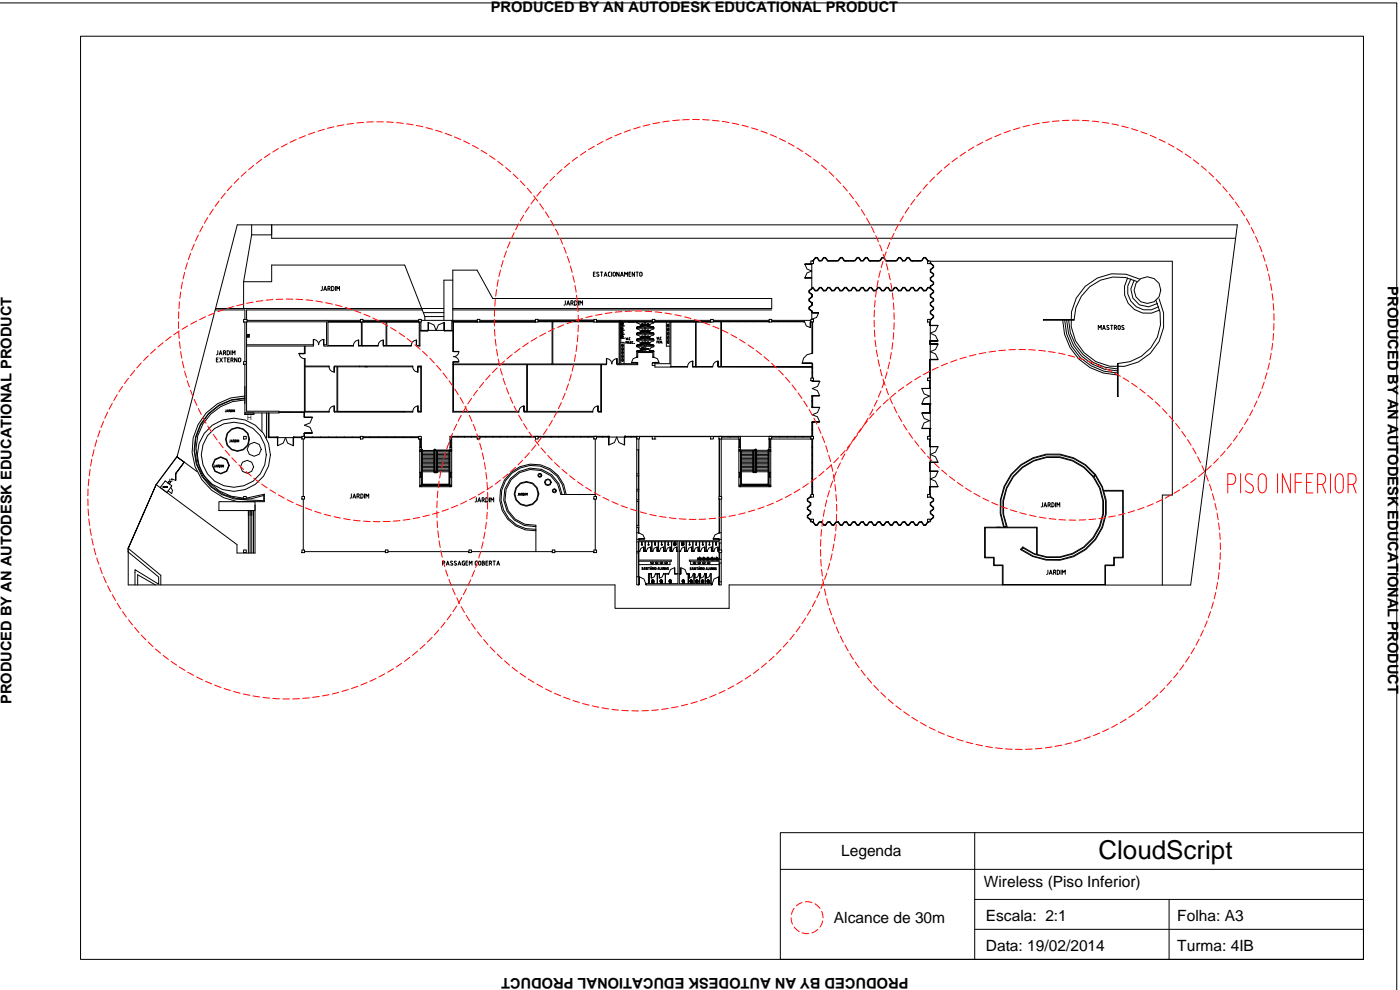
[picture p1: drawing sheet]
<svg xmlns="http://www.w3.org/2000/svg" width="420mm" height="297mm" viewBox="0 0 420 297" stroke-linecap="round" stroke-linejoin="round" font-family="sans-serif">
<defs><g id="words">
<text font-size="7.8" x="329.6" y="257.6">CloudScript</text>
<g font-size="4.7">
<text x="252.4" y="256.7">Legenda</text>
<text x="295.3" y="266.3">Wireless (Piso Inferior)</text>
<text x="250.3" y="276.9">Alcance de 30m</text>
<text x="295.9" y="276.3">Escala: 2:1</text>
<text x="353.3" y="276.3">Folha: A3</text>
<text x="295.9" y="285.3">Data: 19/02/2014</text>
<text x="353.3" y="285.3">Turma: 4IB</text>
</g>
<g font-size="4.4">
<text x="147.3" y="3.6">PRODUCED BY AN AUTODESK EDUCATIONAL PRODUCT</text>
<text x="416.5" y="85.9" transform="rotate(90 416.5 85.9)">PRODUCED BY AN AUTODESK EDUCATIONAL PRODUCT</text>
<text x="3.5" y="211.3" transform="rotate(-90 3.5 211.3)">PRODUCED BY AN AUTODESK EDUCATIONAL PRODUCT</text>
<text x="272.7" y="293.6" transform="rotate(-180 272.7 293.6)">PRODUCED BY AN AUTODESK EDUCATIONAL PRODUCT</text>
</g>
<text font-size="1.9" x="74.2" y="126">H</text>
</g></defs>
<!-- layer: 0 -->
<g fill="none" stroke="#000" stroke-width=".3">
<path d="M0 .9h419.2v296.1M24.2 10.9h385v277h-385zM75.5 67.5v3h6v-3v4h289.3M75.5 70.5l-2.4 14M241.6 79.2l2 .1zM241.6 79.3l.6 1.4 1.4 .6-1.4 .6-.6 1.4M243.3 78.3h.8v.8h-.8zM243.6 79.1l.2 .1zM243.6 79.1v7.1M243.7 78.2h.3l.7-1h.6l.9 1.1h-.4l-.6-.9h-.5l-.6 .9zM246.2 78.2h.3l.7-1h.6l.9 1.1h-.3l-.7-.9h-.4l-.7 .9zM248.7 78.2l2.5 .1z"/>
<path d="M248.7 78.2h2.5M251.2 78.2h.3l.7-1h.6l.9 1.1h-.3l-.7-.9h-.4l-.7 .9zM253.7 78.2l2.5 .1zM253.7 78.2h2.5M256.2 78.2h.3l.7-1h.6l.9 1.1h-.3l-.7-.9h-.4l-.7 .9zM258.7 78.2h.3l.7-1h.6l.9 1.1h-.3l-.7-.9h-.4l-.7 .9zM261.2 78.2l2.5 .1zM261.2 78.2h2.5M263.7 78.2h.3l.7-1h.6l.9 1.1h-.3l-.7-.9h-.4l-.7 .9zM266.2 78.2l2.5 .1zM266.2 78.2h2.5M268.7 78.2h.3l.7-1h.6l.6 1 .4 .1h-.4l-.7-.9h-.4l-.7 .9z"/>
<path d="M271.3 78.2h.3l.6-1h.6l1 1.1h-.4l-.7-.9h-.4l-.7 .9zM273.8 78.2l2.5 .1zM273.8 78.2h2.5M276.3 78.2h.3l.6-1h.6l1 1.1h-.4l-.7-.9h-.4l-.7 .9zM278.4 78.3h.8v.8h-.8zM279.2 78.7l1 1v.5l-.9 .7v.3l-.1-.4 .9-.6v-.5l-.9-.6zM279.2 78.4h72.6v70.1h-3v27M64.6 93h8.9v2.8M64.7 92.6h68.5M73.1 95.8h1.1v.8h-1.1zM73.1 84.5h8.4v-5h40l6 15.5M73.1 84.5v8.1"/>
<path d="M73.5 96.6v11.9M74 96.6v26.8h9.7v.5h-10.2v-14.6M74.2 96.1h34M96.7 85.9v1l-.4 .3M97.2 87.2l.4-1.3 .4 1.3M97.3 86.8h.6M98.4 86.6l.6-.1v-.5l-.6-.1v1.3M98.4 96.6h9.8M98.4 96.5h9.8M98.6 96.5h.1M98.8 86.6l.3 .6M99.5 85.9l.6 .1 .1 .3v.5l-.3 .4h-.4z"/>
<path d="M100.7 85.9v1.3M101 96.5h.1M101.1 87.2v-1.3l.4 .7 .4-.7v1.3M103.5 96.5h.1M106 96.5h.1M108.2 95.8h.8v.8h-.8zM108.2 96.5h-9.8v7.2h7.6v.1h-8.8v-.4h.8v-6.9h-23.8M108.5 96.6v7.1M108.7 96.6v7.1h4.8v.1h-5.8v-.1h.8M109 96.5h16.6M109 96.6h16.6M109 96.1h16.6"/>
<path d="M111 96.5h.1M113.6 96.5h.1M116.1 96.5v7.2h7.3v.1h-8.3v-.1h.8v-7.2M118.5 96.5h.1M121.1 96.5h.1M123.6 96.5h.1M125.6 95.8h.8v.8h-.8zM125.8 96.6v7.1M126 96.6v2.7h2.4M126 99.3v4.5h-1v-.1h.8M126.3 99.1h9.3M126.3 99.2h2.1"/>
<path d="M126.3 96.6v2.7M126.4 99.3h1.8M126.4 96.1h16.8M126.7 93h-52.7v2.8M127 93.8h6.2M127.5 95h5.7M127.5 95v1.1M128.4 99.1l.1 .2zM128.5 96.8l.1 2.3zM128.6 96.8l1.6 .7 .7 1.6 .7-1.6 1.7-.7M133.3 96.8v2.3zM133.3 99.1l.1 .2z"/>
<path d="M133.4 99.3h2.5M133.4 99.2h2.2M135.6 96.1v3.2M135.9 96.5h7.3M135.9 96.6h7.3M135.9 92.6h95.7v-3h-83.7l-4.7-8.5h-7.3v24.3h.2v-8.8M135.9 93h95.7M135.9 84.1h-2.7v12M138.6 96.5h.1M141.1 96.5h.1M143.2 95.8h.8v.8h-.8zM144 96.5h16.7"/>
<path d="M144 96.6h16.7M144 96.1h16.7M146.1 96.5h.1M148.6 96.5h.1M151.1 96.5h.1M153.6 96.5h.1M156.1 96.5h.1M158.6 96.5h.1M160.7 95.8h.8v.8h-.8zM161.5 96.5h16.7M161.5 96.1h16.7M161.5 96h16.7"/>
<path d="M163.6 96.5h.1M165.7 96.5v12.7h-29.6v-.6M165.9 96.5v12.7h16.1v.2h-45.9M166.1 96.5h.1M168.6 96.5h.1M169.7 90.2v1.1l-.5 .3M170.1 91.6l.4-1.4 .4 1.4M170.2 91.2h.6M171.2 96.5h.1M171.3 91h.4M171.7 91l.3-.1v-.5l-.7-.2v1.4M171.7 91l.3 .6"/>
<path d="M172.5 90.2l.6 .2 .1 .3v.4l-.4 .5h-.3zM173.6 90.2v1.4M173.6 96.5h.1M174 91.6v-1.4l.4 .8 .4-.8v1.4M176.1 96.5h.1M178.1 82.2h.4M178.2 95.8h.8v.8h-.8zM178.6 81.6h-.5v1.3h.5M179 96.5h7M179 96.6h7M179 96.1h16.7M179.7 81.7h-.6v.3l.7 .6-.1 .2-.6-.1"/>
<path d="M180.2 81.6h.7M180.6 81.6v1.3M181.1 96.5h.1M181.3 82.9l.4-1.3 .5 1.3M181.4 82.6h.6M183.1 81.6l-.4 .1-.1 .3 .1 .8 .4 .1M183.6 81.6v1.3M183.6 96.5h.1M184.1 81.7h.5l.1 .3v.6l-.3 .3-.4-.3zM185.8 96.6v12.6h-.6v.2h6.2v-.5M185.8 81.6v1.3l-.7-1.3v1.3M186 96.1v13.3"/>
<path d="M186.2 82.9l.4-1.3 .5 1.3M186.3 98.7l.4 .1M186.3 98.7h.1M186.3 98.7v-.5l.4-.1 .2 .2-.2 .5M186.4 98.4h.1M186.3 99.5l.4-.2 .2 .6-.4 .2zM186.3 99.9h.1M186.4 99.6h.1M186.3 97.7h1l-1 .1M186.3 99h1l-1 .1M186.3 96.1v13h4.8v-.2M186.3 98.6h.1"/>
<path d="M186.3 96.5h9.4M186.3 96.6h9.4M186.4 97.4l.3 .2M186.4 97v.1M186.4 98.4v.1M186.4 98.6h.1M186.4 98.5h.1M186.4 99.6l.5 .1M186.4 99.8h.1M186.4 99.7h.1M186.4 98.5v.1M186.4 97.1h.1"/>
<path d="M186.4 82.6h.5M186.5 97.2h.1M186.4 98.5l-.1 .2M186.4 99.8l-.1 .1M186.4 97.1l.6 .1M186.4 99.6v.2M186.4 97.2v.2M186.4 97.2h.1M186.4 98.5l.2 .3M186.4 99.8l.2 .2M186.4 99.8h-.1M186.5 97.2l.3 .3"/>
<path d="M186.5 98.5l.2-.3 .1 .3-.2 .3M186.5 97.2l-.1 .1M186.5 98.5l.1 .3M186.5 99.7l.1 .3M186.6 99.4h.1M186.6 99.4l-.2 .3M186.6 97.2h.1M186.6 97.1h.1M186.6 98.5h.1M186.7 98.5h.1M186.6 99.4l.2 .3M186.6 99.7h.1"/>
<path d="M186.6 99.8h.1M186.7 99.7h.1M186.6 99.4l-.1 .3M186.6 96.9l.3 .3M186.7 97.2h.1M186.6 98.2l.3 .1-.3 .5M186.6 99.4l.3 .2-.3 .4M186.6 96.9v.6M186.7 96.9l.2 .3-.2 .3M186.7 99.8h.1M186.7 97.1v.1M186.7 98.4v.1"/>
<path d="M186.7 99.6v.2M186.7 96.8l-.3 .1v.5M186.7 98.2l-.3 .3M186.7 96.8l.2 .2-.2 .6M186.8 96.8l-.3 .4M186.8 99.7l-.2 .3M186.8 99.7h.1M186.9 97.2l-.3 .3M186.9 97.2h.1M186.9 98.5h-.5M187.5 82.9v-1.3l.4 .7 .4-.7v1.3M188.6 96.5h.1"/>
<path d="M188.8 82.2h.4M189.3 81.6h-.5v1.3h.5M190.4 81.6v1.3l-.7-1.3v1.3M190.8 81.6h.8M191.1 98.2l.1 .4zM191.1 96.6l.1 .2zM191.1 96.8l.1 .1zM191.1 98.1l.1 .1zM191.1 98.6l.1 .1zM191.1 99.9l.1 .1zM191.1 96.6v.2M191.1 98.2v.4"/>
<path d="M191.1 96.5h.1M191.2 99.9h1.2zM191.2 98.1h1.2zM191.2 96.9l.9 .3 .3 .9M191.2 98.7l.9 .3 .3 .9M191.2 98.5h2.3M191.2 98.4h2.3M191.2 81.6v1.3M191.2 96.6v.2M191.2 98.2v.4M192 99.4h1.1M192 97.6h1.1"/>
<path d="M192.1 81.7h.5l.1 .3v.6l-.4 .3-.3-.3zM192.6 99.2l.4-.1 .1 .3-.1 .3-.4-.1zM192.6 97.4l.4-.1 .1 .3-.1 .2-.4-.1zM192.7 99.3l.3 .2zM192.7 97.5l.3 .1zM192.8 97.7h.1M192.8 99.3h.1M192.9 99.3h.1M192.9 97.4h.1M192.9 99.5l-.1 .1M193.3 99.6h.1M193.3 97.4h.1"/>
<path d="M193.3 97.7h.1M193.3 99.3h.1M193.3 99.3l-.6-.3-.3 .4 .3 .4 .6-.2M193.3 99.3v.2M193.3 97.4l-.4-.2a.38 .38 0 0 0-.5 .3 .38 .38 0 0 0 .5 .4l.4-.2M193.3 97.7v-.3l-.3-.2a.41 .41 0 0 0-.6 .3 .41 .41 0 0 0 .6 .4l.4-.2M193.3 97.5h.1M193.3 97.5v.1M193.3 99.3a.44 .44 0 0 0-.7-.3 .44 .44 0 0 0 0 .7l.7-.1M193.3 99.5h.1M193.4 99.3v.2M193.4 99.5h.1"/>
<path d="M193.4 97.5l-.1 .2M193.4 97.4v.1M193.4 99.5l-.1 .1M193.4 97.4h.1M193.4 97.4v.3M193.4 97.7h.1M193.4 99.3h.1M193.4 99.3h-.1M193.5 96.6v8.9h-2.4M193.6 99.4h1M193.6 97.6h1M193.7 96.5h.1"/>
<path d="M193.8 99.3h.1M193.8 96.6v8.9h2.4M193.8 98.5h2.3M193.8 98.4h2.3M193.8 99.6h.1M193.8 97.4h.2M193.8 97.7h.2M193.8 99.3v.2M193.8 99.5h.2M193.9 99.3a.53 .53 0 0 1 .6-.3 .53 .53 0 0 1 .4 .6l-.4 .2-.5-.2M193.9 99.3h-.1M193.9 99.5l.1 .1"/>
<path d="M193.9 97.4a.52 .52 0 0 1 .6-.2 .52 .52 0 0 1 .4 .5 .57 .57 0 0 1-1-.3zM193.9 99.3v.2M193.9 99.5h.1M193.9 97.5v.1M193.9 97.4v.1M193.9 97.6v.1M194 99.3v.2M194 99.5h.1M194 97.5v.1M194 99.3h.1M194 97.6h.1M194 99.3l.5-.3 .4 .4-.4 .4-.5-.2"/>
<path d="M194 97.4l.5-.2 .4 .4-.4 .3-.5-.2M194 99.3h-.1M194 97.4v.3M194.1 99.6h.1M194.1 97.4h.1M194.1 97.7h.1M194.1 99.3h.1M194.3 99.4l.3 .1zM194.3 97.5l.3 .1h-.3zM194.4 99.1l.3 .1v.4l-.3 .1-.2-.3zM194.4 97.3l.4 .3-.3 .3-.3-.3zM194.9 99.9h1.2z"/>
<path d="M194.9 98.1h1.2zM195.7 95.8h.9v.8h-.9zM196.1 98.2l.1 .4zM196.1 96.6l.1 .2zM196.1 96.8l.1 .1zM196.1 98.1l.1 .1zM196.1 98.7h.1M196.1 100h.1M196.1 96.9l-.9 .3-.3 .9M196.1 98.7l-.9 .3-.3 .9M196.1 96.6v.2M196.1 98.2v.4"/>
<path d="M196.2 96.6v.2M196.2 98.2v.4M196.6 96.5h16.7M196.6 96.6h16.7M196.6 96.1h16.7M198.7 96.5h.1M200 96.6v7.3h1M200.3 97.4a.41 .41 0 0 1 .5 .3 .41 .41 0 0 1-.3 .5l-.3-.4zM200.4 99.7a.4 .4 0 0 1 .4 .4 .4 .4 0 0 1-.4 .4l-.2-.4zM200.4 98.5a.43 .43 0 0 1 .4 .4 .43 .43 0 0 1-.4 .4l-.2-.5zM200.5 98.9h.1M200.5 97.7h.1"/>
<path d="M201 96.6v12.5h-4.4M201.2 96.5h.1M201.3 96.6v13.5h-4.7v-.4M203.7 96.5h.1M206.2 96.5h.1M208.7 96.5h.1M208.7 96.6v13.4h-.8v.1h6M208.9 96.6v13.4h5M211.2 96.5h.1M213.3 95.8h.8v.8h-.8zM214.1 96.5h16.7M214.1 96.1h16.7"/>
<path d="M216.2 96.5h.1M216.3 96.6v13.4h-.8M216.5 96.6v13.4h27.2M218.7 96.5h.1M221.2 96.5h.1M223.7 96.5h.1M226.2 96.5h.1M228.7 96.5h.1M230.8 95.8h.8v.8h-.8zM231.6 96.5h9.7M231.6 96.1h11.7M233.7 96.5h.1"/>
<path d="M236.2 96.5h.1M238.7 96.5h.1M241.2 96.5h.1M241.3 96.5h.2zM241.3 96.1v.5M241.5 96.5l.5 1.3 1.2 .5M241.6 83.3l2 .1zM243.2 96.5v1.8zM243.2 96.5h.1zM243.3 95.8h.8v.8h-.8zM243.6 91.2h.2v.4l-.9 .7v.4l.9 .7v.4l-1.1-1v-.6l.9-.6zM243.6 88.7h.2v.4l-.9 .7v.4l.9 .7v.3l-1.1-.9v-.6l.9-.7z"/>
<path d="M243.6 86.2h.2v.4l-.9 .6v.5l.9 .6v.4l-1.1-.9v-.6l.9-.7zM243.6 93.8v2M243.7 93.8h.1M243.7 95.8h.1M243.7 96.6v9.3M243.8 93.8l1.9 .1zM243.8 96.6v9.3M243.8 86.2l1.2 1.1h-.4l-.8-.9M243.9 96.6v9.3M245 87.1h.3l.6-.9h.6l1 1.1h-.4l-.6-.9h-.5l-.6 .9h-.4zM245.7 93.9l-.6 1.3-1.3 .5M247.5 87.1h.3l.6-.9h.6l1 1.1h-.4l-.6-.9h-.5l-.6 .9h-.4z"/>
<path d="M250 87.1h.3l.7-.9h.5l1 1.1h-.4l-.6-.9h-.5l-.6 .9h-.4zM252.5 87.1h.3l.6-.9h.6l1 1.1h-.4l-.6-.9h-.5l-.6 .9h-.4zM255 87.1h.3l.6-.9h.6l1 1.1h-.4l-.6-.9h-.5l-.6 .9h-.4zM257.5 87.1h.3l.6-.9h.6l1 1.1h-.4l-.6-.9h-.5l-.6 .9h-.4zM260 87.1h.3l.6-.9h.6l1 1.1h-.4l-.6-.9h-.5l-.6 .9h-.4zM262.5 87.1h.3l.6-.9h.6l1 1.1h-.4l-.7-.9h-.4l-.7 .9h-.3zM265 87.1h.3l.6-.9h.6l1 1.1h-.4l-.6-.9h-.5l-.7 .9h-.3zM267.5 87.1h.3l.6-.9h.6l1 1.1h-.4l-.6-.9h-.5l-.6 .9h-.4zM270 87.1h.3l.6-.9h.7l.9 1.1h-.4l-.6-.9h-.5l-.6 .9h-.4zM272.5 87.1h.3l.7-.9h.6l.9 1.1h-.4l-.6-.9h-.5l-.6 .9h-.4zM275 87.1h.3l.7-.9h.6l.9 1.1h-.3l-.7-.9h-.4l-.7 .9h-.4zM278.4 95.8h.8v.8h-.8z"/>
<path d="M279 97.6h.1M279 97.4h.2M279 96.6v1M279 97.6h.2M279.1 96.6v.8M279.2 97.6l2.3 .1zM279.2 81.2l1 1v.5l-.9 .7v.3l-.1-.4 .9-.6v-.5l-.9-.6zM279.2 83.7l1 1v.6l-.9 .6v.3l-.1-.4 .9-.6v-.5l-.9-.6zM279.2 86.2l1 1v.6l-.9 .6v.3l-.1-.4 .9-.6v-.5l-.9-.6zM279.2 88.7l1 1v.6l-.9 .6v.3l-.1-.3 .9-.7v-.4l-.9-.7zM279.2 91.2l.1 .4 .9 .6v.6l-.9 .7v.3l-.1-.4 .9-.7v-.4l-.9-.7zM279.2 93.8l1 .9v.6l-.9 .7v.3l-.1-.4 .9-.7v-.4l-.9-.7z"/>
<path d="M279.2 86.4l-.7-.2-1 1.1h.4l.7-.9h.4l.2 .2M279.2 96.6v16.7M281.5 97.7l-.7 1.6-1.6 .7 1.6 .7 .7 1.6M318.9 96.1a16.4 16.4 0 0 0 16.5 16.4M319.5 96.1a15.8 15.8 0 0 0 15.9 15.8M320.1 96.1a15.2 15.2 0 0 0 15.3 15.2M320.7 96.1a14.7 14.7 0 0 0 14.7 14.6M329.6 98.9v-1.3l.5 .7 .4-.7v1.3M330.9 98.9l.4-1.3 .4 1.3M331 98.5h.6M332.8 97.7l-.4-.1-.3 .3 .8 .6-.1 .3-.7-.1M333.3 97.6h.7"/>
<path d="M333.6 97.6v1.3M334.4 98.3l.6-.1v-.5l-.6-.1v1.3M334.8 98.3l.3 .6M335.6 97.7h.5v1.1h-.5zM337.3 97.7l-.4-.1-.3 .3 .8 .6-.1 .3-.7-.1M338.4 83.4a7 7 0 0 0 1 8.6 7 7 0 0 0 8.6 1M339.4 83.7a6 6 0 0 0 .7 7.6 6 6 0 0 0 7.6 .7M340.4 84.1a5 5 0 0 0 .4 6.5 5 5 0 0 0 6.6 .4M341.3 84.5a13 13 0 0 0-19 11.6h-9.2v-.2h9.2M342.1 83.8a14 14 0 0 0-20.5 9.9 14 14 0 0 0 15.9 16.2 14 14 0 0 0 10.4-20.3M346.9 90.1a13 13 0 0 1-11.5 19v9.9h.2v-9.9M64.9 107.9h.5"/>
<path d="M65.4 105.2v1l-.5 .3M65.5 107.4h-.6v1.2h.6M65.8 106.5l.4-1.3 .4 1.3M65.9 106.1h.6M66 107.4l.8 1.2M66.8 107.4l-.8 1.2M67.1 105.9l.5-.1v-.5l-.5-.1v1.3M67.2 107.4h.7M67.5 105.9l.2 .6M67.5 107.4v1.2M68.2 105.2l.5 .1v1.1l-.5 .1zM68.3 107.9h.4"/>
<path d="M68.9 107.4h-.6v1.2h.6M69.3 108.1l.6-.2v-.4l-.6-.1v1.2M69.3 105.2v1.3M69.7 106.5v-1.3l.4 .7 .4-.7v1.3M69.7 108.1l.3 .5M71.1 107.4v1.2l-.7-1.2v1.2M71.6 107.5h.5l.2 .2-.2 .8h-.5zM73.1 108.5h.8v.8h-.8zM73.5 118.8a15.9 15.9 0 0 0-15.8 14.8 15.9 15.9 0 0 0 13.6 16.9h8v-2.2l-5.4 1.2M73.5 119.4a15.3 15.3 0 0 0-15.2 15.8 15.3 15.3 0 0 0 16.1 14.8l4.8 .2v-1.5a15.1 15.1 0 0 1-20.5-11.1 15.1 15.1 0 0 1 14.8-18M74 103.4h20v.4h-2.4v2.2h-.2v-2.2h-17.4M74 100.4l.8 .8"/>
<path d="M74.8 100.4l-.8 .8h.8v-.8h-.8v.8M89.7 106l1.7 .2zM89.8 106a1.59 1.59 0 0 0 1.6 1.6M97.1 101.8v1.6l.1-1.6M97.2 101.8a1.59 1.59 0 0 0-1.6 1.6 1.59 1.59 0 0 0-1.6-1.6v1.6l.1-1.6M98.8 110a1.65 1.65 0 0 0 1.5 1.7v-1.6l-.1 1.6M100.3 109.8h23.6v.3h-22.6v13.3h22.6v.2h-23.6v-.2h.8v-13.3h-.8zM107.6 102.1v1.6l.1-1.6a1.59 1.59 0 0 0-1.6 1.5M107.7 103.7h.8M115 102.1v1.6l.1-1.6a1.59 1.59 0 0 0-1.6 1.5M123.9 110a1.65 1.65 0 0 0 1.5 1.7v-1.6l-.1 1.6M124.9 102.1v1.6l.1-1.6a1.59 1.59 0 0 0-1.6 1.5"/>
<path d="M125 103.7h.8M125.4 110.1h.9h-.9v-.3h1v13.8h-.9v-.2h.8M126.3 109.8v13.6M135.9 108.6h.2v14.8h19.6v.2h-19.8zM137.7 105.5l-1.6-.1h1.6a1.59 1.59 0 0 1-1.6 1.6 1.52 1.52 0 0 1 1.6 1.5h-1.6l1.6 .1M158.1 109.4v14h-.8v.2h20.6v-.2M158.3 109.4v14M180.3 109.4v14h-.8v.2h1v-14.2M182 107.6v1.6l.1-1.6M182 107.6a1.59 1.59 0 0 1 1.6 1.6M185.1 107.6v1.6l.1-1.6M185.2 107.6a1.59 1.59 0 0 0-1.6 1.6"/>
<path d="M186.3 100.7l.4-.1 .2 .5-.4 .2zM186.3 100.7l.1 .2M186.3 100.2h1l-1 .1M186.3 101.4h1l-1 .1M186.3 102.7h1v6.4M186.3 100.8l.1 .1M186.4 100.8h.1M186.4 101h.1M186.4 100.9h.1M186.4 100.9h.5M186.4 101l.2 .2M186.4 100.9v.1"/>
<path d="M186.5 100.9l.1-.3 .2 .3M186.5 100.9l.1 .3M186.6 101.2h.1M186.6 101h.1M186.6 100l.1 .1M186.6 100.9h.1M186.7 100.9h.1M186.6 103.3a.37 .37 0 0 1 .5 .4 .37 .37 0 0 1-.5 .3zM186.6 104.4a.36 .36 0 0 1 .5 .4 .36 .36 0 0 1-.5 .3zM186.6 105.5a.37 .37 0 0 1 .5 .3 .37 .37 0 0 1-.5 .4zM186.6 106.6a.37 .37 0 0 1 .5 .3 .37 .37 0 0 1-.5 .4zM186.6 107.7a.36 .36 0 0 1 .5 .3 .36 .36 0 0 1-.5 .4z"/>
<path d="M186.6 100.6l.3 .1-.3 .5M186.7 101h.1M186.7 100.9v.1M186.7 101.2h-.1M186.7 100.6l-.3 .3M186.9 104.8h.1M186.9 105.8h.1M186.9 108h.1M186.9 106.9h.1M186.9 103.7h.1M186.8 101.1l-.1 .1M186.8 100.9h.1"/>
<path d="M186.8 100.9v.2M187.8 103.1v-.6l.2 .3 .3-.3v.6M187.8 101.3l.2 .7 .1-.5 .2 .5 .1-.7M188.5 103.1l.2-.6 .2 .6M188.6 102.9h.2M188.6 101.9v.1M189.1 101.3l-.3 .2v.3l.3 .2M189.4 102.5l-.3 .1 .3 .4h-.3M189.5 108.7l1.6 .1zM189.9 102.5h-.2v.5l.2 .1M190.2 103.1h.1M191.1 108.8l.3 .1z"/>
<path d="M191.1 107.1l.3 .1zM191.1 107.2l-1.1 .4-.5 1.1M191.1 105.4l.1 .1zM191.1 105.3l.1 .1zM191.1 103.6l.1 .3zM191.1 101.8l.1 .4zM191.1 100l.1 .4zM191.1 100.4l.1 .1zM191.1 101.7l.1 .1zM191.1 102.2l.1 .1zM191.1 103.5l.1 .1zM191.1 103.9l.1 .1z"/>
<path d="M191.1 100v.4M191.1 101.8v.4M191.1 103.6v.3M191.1 105.5v1.6M191.2 105.2l1.2 .1zM191.2 103.5h1.2zM191.2 101.7h1.2zM191.2 100.5l.9 .3 .3 .9M191.2 102.3l.9 .3 .3 .9M191.2 104l.9 .4 .3 .8M191.2 102h2.3M191.2 102.1h2.3"/>
<path d="M191.2 103.7h2.3M191.2 103.9h2.3M191.2 100.2h2.3M191.2 100.1h2.3M191.2 100v.4M191.2 101.8v.4M191.2 103.6v.3M191.4 107.1v-1.3h4.5v1.3M192 103h1.1M192 104.7h1.1M192 101.2h1.1M192.6 101l.4-.1 .1 .3-.1 .3-.4-.1z"/>
<path d="M192.6 102.8l.4-.1 .1 .3-.1 .3-.4-.1zM192.6 104.5l.4-.1 .1 .3-.1 .2h-.4zM192.6 101h.4l.1 .2-.1 .3-.4-.1zM192.6 102.8h.4l.1 .2-.1 .3-.4-.1zM192.7 104.6h.3v.2zM192.7 101.2l.3-.1v.2zM192.8 102.9l.2 .2h-.3zM192.8 103.2h.1M192.8 104.8h.1M192.8 104.5h.1M192.8 101h.1M192.8 101.4h.1"/>
<path d="M192.9 101v.1M192.9 101.3v.1M192.9 102.8v.1M192.9 103.2h.1M192.9 104.5h.1M192.9 104.8h.1M193.3 104.8h.1M193.3 101h.1M193.3 101.4h.1M193.3 102.9h.1M193.3 104.5h.1M193.3 103.2h.1"/>
<path d="M193.3 104.5l-.4-.2a.38 .38 0 0 0-.5 .4 .38 .38 0 0 0 .5 .4l.4-.3M193.3 104.5l.1 .3M193.3 104.6h.1M193.3 104.6v.2M193.3 101.1l-.4-.2a.38 .38 0 0 0-.5 .3 .38 .38 0 0 0 .5 .4l.4-.2M193.3 101v.4M193.3 101.1h.1M193.3 101.1v.2M193.3 101.3h.1M193.3 102.9l.1 .2M193.3 102.9l-.6-.3-.3 .4 .3 .4 .6-.2M193.3 102.9v.2"/>
<path d="M193.3 103.1h.1M193.3 104.5l-.3-.2a.41 .41 0 0 0-.6 .4 .41 .41 0 0 0 .6 .4l.3-.3M193.3 104.5v.3M193.3 101l-.3-.1a.39 .39 0 0 0-.6 .3 .39 .39 0 0 0 .6 .3l.3-.1M193.4 104.6h.1M193.4 104.6l-.1 .2M193.4 101.1h.1M193.4 101.1l-.1 .2M193.4 103.1h.1M193.4 104.8h.1M193.4 104.8h-.1M193.4 102.9h.1"/>
<path d="M193.4 102.9l-.1 .3M193.5 104.7h1M193.6 103h1M193.6 101.2h1M193.8 102.9h.2M193.8 103.2h.2M193.8 101h.1M193.8 101.4h.1M193.8 102h2.3M193.8 102.1h2.3M193.8 103.7h2.3M193.8 103.9h2.3"/>
<path d="M193.8 100.2h2.3M193.8 100.1h2.3M193.9 103.2l.1-.3a.42 .42 0 0 1 .6-.2 .42 .42 0 0 1 .1 .6l-.7-.1M193.9 101.1a.54 .54 0 0 1 .6-.2 .54 .54 0 0 1 .4 .5l-.4 .2-.5-.2M193.9 101.1v.2M193.9 101.3l.1 .1M193.9 102.9v.2M193.9 101.1h.1M193.9 103.1h.1M193.9 101.3h.1M194 102.9v.2M194 101.1v.2"/>
<path d="M194 102.9l.4-.3a.38 .38 0 0 1 .5 .4 .38 .38 0 0 1-.5 .4l-.4-.2M194 102.9h.1M194 102.9v.3M194.1 102.9h.1M194.1 101h.1M194.1 101.4h.1M194.1 103.2h.1M194.3 102.9l.3 .2zM194.3 101.1l.3 .2zM194.4 104.7h-.6h.6M194.5 104.6l.2 .2zM194.6 104.7h.1"/>
<path d="M194.5 100.9l-.3 .3M194.5 102.7l-.3 .3M194.5 102.7l.2 .5-.3 .1-.2-.3M194.5 100.9l.2 .5-.3 .1-.2-.3M194.9 105.2l1.2 .1zM194.9 103.5h1.2zM194.9 101.7h1.2zM195.7 108.9h.9v.8h-.9zM195.9 108.8l.3 .1zM195.9 107.1l.3 .1zM196.2 105.5h.1M196.1 105.3l.1 .1z"/>
<path d="M196.1 103.6l.1 .3zM196.1 101.8l.1 .4zM196.1 100l.1 .4zM196.1 100.4l.1 .1zM196.1 101.7l.1 .1zM196.1 102.3h.1M196.1 103.6h.1M196.1 103.9l.1 .1zM196.1 100.5l-.9 .3-.3 .9M196.1 102.3l-.9 .3-.3 .9M196.1 104l-.9 .4-.3 .8M196.1 100v.4"/>
<path d="M196.1 101.8v.4M196.1 103.6v.3M196.2 108.7l1.6 .1zM196.2 107.2l1.1 .4 .5 1.1M196.2 100v.4M196.2 101.8v.4M196.2 103.6v.3M196.2 105.5v1.6M197.1 101.2l.2 .6 .1-.4 .2 .4 .1-.6M197.1 102.6h.3M197.4 102.3h-.3v.6M197.7 102.6h.1"/>
<path d="M197.9 102.3h-.2v.6h.2M197.9 101.8h.1M198.1 102.9v-.6l.2 .3 .2-.3v.6M198.4 101.2l-.3 .1 .1 .5h.2M198.8 102.9h.1M200.3 102.3a.41 .41 0 0 1 .5 .3 .41 .41 0 0 1-.3 .5l-.3-.4zM200.4 101a.38 .38 0 0 1 .4 .4 .38 .38 0 0 1-.4 .4zM200.5 100.1h.1M200.5 102.6h.1M200.5 101.4h.1M201.3 110h5v.1h-5M207.8 108.4v1.6l.1-1.6a1.59 1.59 0 0 0-1.5 1.5"/>
<path d="M215.4 108.4v1.6l.1-1.6a1.59 1.59 0 0 0-1.5 1.5M215.5 110.1l28.2 .1M232.5 110.1h11.2M240.7 108.9l3 .1zM243.3 113.4h.8v.8h-.8zM243.7 118.9h.2v3.3M243.7 118.9h.2M243.7 118.8h.1M243.7 114.2l.2 .1zM243.7 110.3l.2 .1zM243.7 109.1h.1M243.7 105.9l.1 .1z"/>
<path d="M243.7 106l-1.5 .4-1 1.1-.5 1.4M243.7 109.1v4.3M243.7 118.8v3.4M243.7 111.7h.2M243.7 111.8h.2M243.8 114.4h.1M243.8 118.7l2.2 .1zM243.8 114.3v.1M243.8 118.8v.1M243.8 118.9v3.1M243.8 114.4h2.2zM243.8 109.4v.9"/>
<path d="M243.8 110.4v3M243.9 109.1v4.3M246 114.4l-.6 1.5-1.6 .7 1.5 .6 .7 1.5M276.6 116.5l2.4 .1zM276.6 116.6l.7 1.6 1.7 .7-1.7 .7-.7 1.6M278.4 113.4h.8v.8h-.8zM279 107.9h.1M279 103.2h.1M279 102.3h.1M279 114.2l.2 .1zM279 113.3l.2 .1zM279 103.2h.2"/>
<path d="M279 103h.2M279 102.3v.9M279 107.9v5.5M279 114.2v2.3h.2M279 111.9h.2M279 111.8h.2M279 116.3h.2M279 109.8h.2M279 108.1h.2M279 107.9h.2M279 102.3h.2M279 102.5h.2"/>
<path d="M279.1 102.5v.5M279.1 108.1v3.7M279.1 111.9v1.4M279.1 114.3v2M279.2 107.8l2.3 .1zM279.2 103.2l2.3 .1zM279.2 102.3h2.3zM279.2 114.2v16.7M281.5 103.3l-.7 1.5-1.6 .7 1.6 .7 .7 1.6M53.1 137l2.2 1.7zM53.3 136.8l-6.4 8.6M55.2 138.7l-2.3 3.2z"/>
<path d="M55.3 138.7l3.9 2.8M64.5 139.5v.6l-.2 .1M64.8 139.9h.3M65.3 139.9h.2M65.5 139.9l.2-.2-.4-.2v.7M65.5 139.9l.2 .3M65.9 139.5l.4 .2-.3 .5h-.1zM66.5 139.5v.7M67.8 123v.6h-.2M68 123.6l.2-.6 .3 .6M68.1 123.4h.3M68.7 123.3h.3v-.3h-.3v.6"/>
<path d="M68.9 123.3l.1 .3M69.1 132v.5l-.2 .1M69.2 123h.3v.5l-.3 .1zM69.3 132.6l.2-.6 .2 .6M69.4 132.4h.3M69.8 123v.6M69.9 132.3h.3v-.3h-.3v.6M70 123.6v-.6l.2 .3 .2-.3v.6M70.1 132.3l.2 .3M70.5 132l.4 .2-.2 .4h-.2zM71 132v.6M71.3 132.6v-.6l.2 .3 .2-.3v.6"/>
<path d="M73.1 130.9h.8v.8h-.8zM73.5 120a14.7 14.7 0 0 0-14.7 14.5 14.7 14.7 0 0 0 14.3 15M73.5 123.9h2.7v.5h-2.7zM78.6 123.9v5.5M80 123.9v7.6M80.5 131h.2M80.5 123.9v7.4h2.8M80.6 123.9v7.1M80.7 123.9v7.2h2.6M80.8 131.2h2.3M80.8 131.1v.2M83.1 131.1v.2"/>
<path d="M83.3 131.3l.1 2.4zM83.3 131.1h.1M83.3 131.1v.2M83.4 133.7l1.6-.7 .7-1.7 .6 1.7 1.7 .7M83.4 131.3h4.6M83.7 123.6h7.7M88 131.3l.1 2.4zM88.1 131.1h.1M88.1 131.1h2.5M88.1 131.3h2.5M88.1 131.1v.2M88.2 131.2h2.3"/>
<path d="M88.2 131.1v.2M90.5 131.1v.2M90.6 130.9h.8v.8h-.8zM91 131.7v17.3M91.3 129.9l.1 .2zM91.3 125l.1 .2zM91.3 123.6v1.4M91.3 130.1v.8M91.3 123.7v1.3M91.4 129.9h2.4zM91.4 125.2h2.4zM91.4 130.1v.8"/>
<path d="M91.4 131.1h16.8M91.4 131.3h16.8M91.5 131.2h4.7M91.5 131.1v.2M93.8 125.2l-.8 1.7-1.6 .7 1.6 .6 .8 1.7M93.9 131.1v.2M96.2 131.1v.2M96.3 131.2h4.6M96.3 131.1v.2M98.6 131.1v.2M98.8 123.4h-7.2v-13.3h7.2v-.3h-7.2v-2.2h-.2v17.4M98.8 123.4v.2h-15.1"/>
<path d="M100.2 121.8v1.6l.1-1.6M100.4 121.8a1.59 1.59 0 0 0-1.6 1.6M100.9 131.1v.2M101 131.2h4.7M101 131.1v.2M101.3 123.5h20.2M103.3 131.1v.2M103.4 131.1v.2M105.7 131.1v.2M105.7 131.2h2.3M108 131.1v.2M108.2 130.9h.8v.8h-.8z"/>
<path d="M109 131.1h16.6M109 131.3h16.6M109.1 131.2h4.4M109.1 131.1v.2M111 131.1v.2M111.1 131.1v.2M113.5 131.1v.2M113.6 131.2h4.9M113.6 131.1v.2M116 131.1v.2M118.5 131.1v.2M118.6 131.2h2.4"/>
<path d="M118.6 131.1v.2M121 131.1v.2M121.1 131.2h4.5M121.1 131.1v.2M121.5 123.4v.2M123.5 131.1v.2M123.6 131.1v.2M125.3 121.8v1.6l.2-1.6M125.5 123.4h.8M125.5 121.8a1.59 1.59 0 0 0-1.6 1.6M125.6 131.1v.2M125.6 130.9h.8v.8h-.8z"/>
<path d="M126 134.9h.4v.5h-.4zM126 131.7v14.3M126 131.8h.4M126 134.2h.4M126.2 131.8v2.4M126.3 131.8v2.4M126.4 131.7v14.3h8.6M126.4 135.5h.2M126.5 139.9h.1M126.5 135.2h.1M126.5 138.7h.1M126.5 136.3h.1"/>
<path d="M126.5 136.8h.1M126.5 137.1h.1M126.5 137.5h.1M126.5 138h.1M126.5 138.3h.1M126.5 139.1h.1M126.5 139.5h.1M126.5 136h.1M126.7 139.9h3.5M126.7 135.2h3.5M126.7 138.7h3.5M126.7 135.5h3.5"/>
<path d="M126.7 136.3h3.5M126.7 136.8h3.5M126.7 137.1h3.5M126.7 137.5h3.5M126.7 138h3.5M126.7 138.3h3.5M126.7 139.1h3.5M126.7 139.5h3.5M126.7 136h3.5M130.3 139.9h.2M130.3 135.2h.2M130.3 138.7h.2"/>
<path d="M130.3 135.5h.2M130.3 136.3h.2M130.3 136.8h.2M130.3 137.1h.2M130.3 137.5h.2M130.3 138h.2M130.3 138.3h.2M130.3 139.1h.2M130.3 139.5h.2M130.3 136h.2M130.6 135.2h.3v6.2h-.3zM130.6 135h-.3v6.6"/>
<path d="M130.8 135l-.3-.3-.3 .3v6.6M131.1 139.9h.1M131.1 138.7h.1M131.1 135.5h.1M131.1 136.3h.1M131.1 136.8h.1M131.1 137.1h.1M131.1 137.5h.1M131.1 138h.1M131.1 138.3h.1M131.1 139.1h.1M131.1 139.5h.1"/>
<path d="M131.1 136h.1M131.2 135.2v6.4M131.3 139.9h3.4M131.3 138.7h3.4M131.3 135.5h3.4M131.3 136.3h3.4M131.3 136.8h3.4M131.3 137.1h3.4M131.3 137.5h3.4M131.3 138h3.4M131.3 138.3h3.4M131.3 139.1h3.4"/>
<path d="M131.3 139.5h3.4M131.3 136h3.4M131.3 135.2v6.4M134.7 135.2v10l-7.9 .1-.1-10.3-.3-.3 .2 .3 .1 10.4h8.1l.1-10.2M134.9 139.9h.1M134.9 138.7h.1M134.9 135.5h.1M134.9 136.3h.1M134.9 136.8h.1M134.9 137.1h.1M134.9 137.5h.1M134.9 138h.1"/>
<path d="M134.9 138.3h.1M134.9 139.1h.1M134.9 139.5h.1M134.9 136h.1M135 134.9h.6v.5h-.6zM135 135.2h-3.9v6.3M135 135h-4.5v6.5M135 131.8h.6M135 134.2h.6M135.3 131.8v2.4M135.6 130.9v14.6M135.6 131.1h7.6"/>
<path d="M135.6 131h1.7M135.6 130.9v.2M137.3 130.9v.2M137.4 131h2M137.4 130.9v.2M139.4 130.9v.2M139.5 131h3.6M139.5 130.9v.2M141.5 130.9v.2M143.1 130.9v.2M143.2 130.9h.8v.8h-.8zM144 131.1h16.7"/>
<path d="M144.1 131h1.6M144.1 130.9v.2M145.7 130.9v.2M145.8 131h2.1M145.8 130.9v.2M147.9 130.9v.2M148 131h2.1M148 130.9v.2M150.1 130.9v.2M150.2 131h10.4M150.2 130.9v.2M152.3 130.9v.2"/>
<path d="M154.5 130.9v.2M156.7 130.9v.2M157.2 121.8v1.6l.1-1.6a1.59 1.59 0 0 0-1.6 1.6M157.3 123.4h20.6M159 130.9v.2M160.6 130.9v.2M160.7 130.9h.8v.8h-.8zM161.5 131.1h16.7M161.6 131h10.4M161.6 130.9v.2M163.2 130.9v.2M165.4 130.9v.2"/>
<path d="M167.6 130.9v.2M169.8 130.9v.2M172 130.9v.2M172.1 131h2.1M172.1 130.9v.2M174.2 130.9v.2M174.3 131h2.2M174.3 130.9v.2M176.5 130.9v.2M176.6 131h1.5M176.6 130.9v.2M178.1 130.9v.2"/>
<path d="M178.2 130.9h.8v.8h-.8zM178.6 131.7v17.3M179 131.1h3.7M179.1 131h1.6M179.1 130.9v.2M179.4 121.8v1.6l.1-1.6M179.5 121.8a1.59 1.59 0 0 0-1.6 1.6M180.7 130.9v.2M180.8 131h1.6M180.8 130.9v.2M182.4 130.9v.2M182.5 130.9v.2"/>
<path d="M182.7 130.9h.1M182.7 131.1l.1 2.4zM182.7 130.9h-47.7v14.8M182.7 130.9v.2M182.8 133.5l1.6-.7 .7-1.7 .7 1.7 1.6 .7M182.8 131.1h4.6M187.4 131.1l.1 2.4zM187.5 130.9h3.6v44.6h.6v-13h11.8v12.6h-9.6v.4h19.7v-.4h-9.7v-12.6h11.9v2.5M187.5 130.9h.1M187.5 131.1h3.6M187.5 130.9v.2M187.6 130.9v.2"/>
<path d="M187.7 131h1.6M187.7 130.9v.2M189.3 130.9v.2M189.4 131h1.6M189.4 130.9v.2M191 130.9v.2M191.1 130.9h.8v.8h-.8zM191.1 135h.6M191.6 135v7.2M191.7 131.7v28.1h-.6M191.9 131h3.8M191.9 130.9h3.8"/>
<path d="M195.7 130.9h.9v.8h-.9zM196.6 131.7h.1M196.6 131h16.7M196.6 130.9h16.7M213.3 130.9h.8v.8h-.8zM214.1 131h1.7M214.1 130.9h29.2M215.8 130.9h.8v.8h-.8zM215.8 131.7v17.3M215.9 131.7v17.3M216.6 131.1h5.1M219 130.9v.2"/>
<path d="M219.1 130.9v.2M221.6 130.9v.2M221.7 134.9h.5v.5h-.5zM221.7 131.7h-5.2v17.3M221.7 131h-5.1M221.7 130.9v14.6M221.7 131.8h.5M221.7 134.2h.5M221.9 131.8v2.4M222 131.8v2.4M222.2 139.9h.2M222.2 135.1h4v6.4"/>
<path d="M222.2 130.9v14.8M222.2 135h4.6v6.5M222.2 138.7h.2M222.2 135.5h.2M222.2 136.3h.2M222.2 137.1h.2M222.2 137.5h.2M222.2 138h.2M222.2 138.3h.2M222.2 139.1h.2M222.2 139.5h.2M222.2 135.9h.2"/>
<path d="M222.2 136.7h.2M222.4 135.2l.1 10.2h8.1l.2-10.7-.3 .3-.1 10.3-7.9-.1v-10M222.5 139.9h3.4M222.5 138.7h3.4M222.5 135.5h1.6M222.5 136.3h3.4M222.5 137.1h3.4M222.5 137.5h3.4M222.5 138h3.4M222.5 138.3h3.4M222.5 139.1h3.4M222.5 139.5h3.4"/>
<path d="M222.5 135.9h3.4M222.5 136.7h3.4M224.2 135.5h1.7M225.9 135.1v6.5M226.1 139.9h.1M226.1 138.7h.1M226.1 135.5h.1M226.1 136.3h.1M226.1 137.1h.1M226.1 137.5h.1M226.1 138h.1M226.1 138.3h.1"/>
<path d="M226.1 139.1h.1M226.1 139.5h.1M226.1 135.9h.1M226.1 136.7h.1M226.1 135.1v6.5M226.3 135.1h.4v6.3h-.4zM226.5 135l.3-.3 .3 .3v6.6M226.7 135l.1-.1 .1 .1v6.6M226.8 139.9h.1M226.8 135.1h.1M226.8 138.7h.1M226.8 135.5h.1"/>
<path d="M226.8 136.3h.1M226.8 137.1h.1M226.8 137.5h.1M226.8 138h.1M226.8 138.3h.1M226.8 139.1h.1M226.8 139.5h.1M226.8 135.9h.1M226.8 136.7h.1M227.1 139.9h3.4M227.1 135.1h3.4M227.1 138.7h3.4"/>
<path d="M227.1 135.5h3.4M227.1 136.3h3.4M227.1 137.1h3.4M227.1 137.5h3.4M227.1 138h3.4M227.1 138.3h3.4M227.1 139.1h3.4M227.1 139.5h3.4M227.1 135.9h3.4M227.1 136.7h3.4M230.7 139.9h.1M230.7 135.1h.1"/>
<path d="M230.7 138.7h.1M230.7 135.5h.1M230.7 136.3h.1M230.7 137.1h.1M230.7 137.5h.1M230.7 138h.1M230.7 138.3h.1M230.7 139.1h.1M230.7 139.5h.1M230.7 135.9h.1M230.7 136.7h.1M230.8 134.9h.5v.5h-.5z"/>
<path d="M230.8 130.9h.8v.8h-.8zM230.8 131.7v14.3h-8.6M230.8 131.8h.5M230.8 134.2h.5M231 131.8v2.4M231.1 131.8v2.4M231.3 131.7v14.3M231.6 131.7h11.7M231.6 131.1h11.7M231.6 130.9v.1M231.7 131h2.2M231.7 130.9v.2"/>
<path d="M233.9 130.9v.2M234 131h2.3M234 130.9v.2M236.3 130.9v.2M236.3 131h2.3M238.6 130.9v.2M238.7 131h4.5M238.7 130.9v.2M240.9 130.9v.2M241 130.9v.2M243.2 130.9v.2M243.3 130.9h.8v.8h-.8z"/>
<path d="M243.7 126.7v4.2M243.7 131.7v16.7M243.7 120.3h.2M243.7 128.8h.2M243.7 138.8h.2M243.7 138.9h.2M243.7 136.5h.2M243.7 134.1h.2M243.7 131.8h.2M243.7 130.8h.2M243.7 122h.2M243.7 126.8h.2"/>
<path d="M243.7 122.2h.1M243.7 126.6h.1M243.8 126.6h.1M243.8 126.6h2.2zM243.8 122.2l2.2 .1zM243.8 122.2h.1M243.8 126.6v.1M243.8 126.8v4M243.8 131.8v9.4M243.9 126.7v4.2M243.9 131.7v16.7M246 122.3l-.7 1.5-1.5 .6 1.5 .6 .7 1.6"/>
<path d="M276.6 121.2h2.4zM276.6 123.9l.7 1.6 1.7 .7-1.7 .7-.7 1.6M276.6 128.5l2.4 .1zM276.6 123.9h2.4zM278.4 130.9h.8v.8h-.8zM279 134h.1M279 138.7h.1M279 130.8l.2 .1zM279 121.2v2.7h.2M279 128.6v2.3M279 131.7v2.3M279 138.7v2.7"/>
<path d="M279 138.9h.2M279 131.8h.2M279 134h.2M279 133.8h.2M279 138.7h.2M279 121.2h.2M279 121.4h.2M279 123.7h.2M279 128.8h.2M279 128.6h.2M279.1 121.4v2.3M279.1 128.8v2"/>
<path d="M279.1 131.8v2M279.1 138.9v2.3M279.1 121.2h.1M279.1 128.6h.1M279.2 138.7h2.3zM279.2 134l2.3 .1zM279.2 131.7v16.7M281.5 134.1l-.7 1.6-1.6 .6 1.6 .8 .7 1.6M46.9 145.4l24.2 18v2.5h5.4v-14.4M46.9 145.4l6.3-8.6 18-69.3h300.1l-14 108h-25.5M49.1 146l-.1 .3 .1-.2M49.2 146v.3l.1-.3"/>
<path d="M49.4 146.3l.1-.3v.3M49.4 146.2h.1M49.6 144.3l2 1.5-1.5 1.9-2-1.4zM49.6 146.2l.1-.2-.1 .3M49.7 146.2l.1 .1M50 146v.3M50.1 146l-.2 .3M50.2 146.3v-.3l.1 .3M50.2 146.2h.1M50.7 144.4l.5 .3-.4 .5-.5-.3zM51 143.7v.9l.7-.3M51.2 146.2l.6 .9-.3 1-1-.8"/>
<path d="M51.5 143.7v.2zM51.6 143.7l1.1 .4M52.7 142.1l.1 2zM52.9 141.8l-.1 .3zM64.7 140.2l.2-.7 .2 .7M65.7 150.5h10.8v2.7h-10.8zM66.7 140.2v-.7l.1 .4 .3-.4v.7M73.1 149h.8v.8h-.8zM74.5 153.2v12.7M75.1 153.2v12.7M75.6 153.2v12.7M76.1 153.2v12.7"/>
<path d="M90.6 149h.8v.8h-.8zM91 149.8v15.2M105.5 148.2l-.1 1.2-.3 .1M105.9 149.5l.4-1.3 .5 1.3M106 149.1h.6M107.1 148.9l.6-.1v-.5l-.6-.1v1.3M107.6 148.9l.3 .6M108.3 148.2l.6 .1 .1 .3-.1 .7-.3 .2h-.3zM109.4 148.2v1.3M109.8 149.5v-1.3l.4 .7 .5-.7v1.3M126 145.5h.4v.5h-.4zM126 141.7h.4"/>
<path d="M126 143.2h.4M126.2 141.7v1.5M126.3 141.7v1.5M126.4 145.7h8.6M126.4 145.5h8.6M126.5 140.3h.1M126.5 140.7h.1M126.5 141.1h.1M126.5 141.5h.1M126.6 145.7h8.3M126.6 145.5v.2M126.7 140.3h3.5"/>
<path d="M126.7 140.7h3.5M126.7 141.1h3.5M126.7 141.5h3.5M129.3 145.5v.2M130.2 141.6l.2 .2h.7l.2-.2M130.3 141.6h.9M130.3 140.3h.2M130.3 140.7h.2M130.3 141.1h.2M130.3 141.5h.9M131.1 140.3h.1M131.1 140.7h.1"/>
<path d="M131.1 141.1h.1M131.3 140.3h3.4M131.3 140.7h3.4M131.3 141.1h3.4M131.3 141.5h3.4M132.1 145.5v.2M132.2 145.5v.2M134.9 145.5v.2M134.9 140.3h.1M134.9 140.7h.1M134.9 141.1h.1M134.9 141.5h.1"/>
<path d="M135 145.5h.6v.5h-.6zM135 141.7h.6M135 143.2h.6M135.3 141.7v1.5M143 149.3l-.1 1.2-.3 .1M143.4 150.6l.4-1.3 .5 1.3M143.5 150.3h.6M144.7 150.1l.5-.2v-.4l-.5-.2v1.3M145.1 150.1l.3 .5M145.8 149.3l.6 .2 .1 .2-.1 .8-.3 .1h-.3zM146.9 149.3v1.3M147.3 150.6v-1.3l.4 .8 .5-.8v1.3"/>
<path d="M155.6 148v.6h-.2M155.9 148.6l.1-.6 .3 .6M155.9 148.4h.3M156.5 148.3h.2M156.7 148.3l.1-.1-.3-.2v.6M156.7 148.3l.1 .3M157 148h.4l-.2 .6h-.2zM157.6 148v.6M157.8 148.6v-.6l.2 .3 .2-.3v.6M161.8 142.3h.5v.6h-.5zM166 147h.6v.6h-.6zM168.7 148.4a8.8 8.8 0 0 0-9.7-7.9 8.8 8.8 0 0 0-7.8 9.6 8.8 8.8 0 0 0 9.6 7.9"/>
<path d="M169.5 148.4a9.6 9.6 0 0 0-10.4-8.8 9.6 9.6 0 0 0-8.7 10.5 9.6 9.6 0 0 0 10.4 8.7M169.9 148.4a10 10 0 0 0-10.8-9.1 10 10 0 0 0-9.1 10.8 10 10 0 0 0 10.8 9.1M178.2 149h.8v.8h-.8zM178.6 148.4h-10.3a8.4 8.4 0 0 0-9.2-7.5 8.4 8.4 0 0 0-7.5 9.2 8.4 8.4 0 0 0 9.2 7.5v7.9M178.6 149.8v15.2M191.1 142.2h.6M191.1 142.8h.6M191.1 146.8h.6M191.1 147.3h.6M191.1 150h.6M191.1 150.4h.6M191.1 157.6h.6"/>
<path d="M191.1 158.2h.6M191.6 159.8l.1 .1zM191.6 142.8v4M191.6 147.3v2.7M191.6 150.4v7.2M191.6 158.2v1.6M191.7 159.9l1.3 .6 .5 1.2M215.8 149h.8v.8h-.8zM215.8 159.8l.1 .1zM215.8 159.9l-1.2 .6-.6 1.2M215.8 149.8v10h.7M215.8 149.8l.1 10"/>
<path d="M216.5 149.8v15.2M221.7 145.5h.5v.5h-.5zM221.7 141.7h.5M221.7 143.2h.5M221.9 141.7v1.5M222 141.7v1.5M222.2 145.7h8.6M222.2 145.5h8.6M222.2 140.3h.2M222.2 140.7h.2M222.2 141.1h.2M222.2 141.5h.2"/>
<path d="M222.3 145.7h2.8M222.3 145.5v.2M222.5 140.3h3.4M222.5 140.7h3.4M222.5 141.1h3.4M222.5 141.5h3.4M225.1 145.5v.2M225.2 145.5v.2M225.2 145.7h2.7M225.9 141.6l.3 .2 .9-.2M226.1 141.6h.8M226.1 140.3h.1"/>
<path d="M226.1 140.7h.1M226.1 141.1h.1M226.1 141.5h.8M226.8 140.3h.1M226.8 140.7h.1M226.8 141.1h.1M227.1 140.3h3.4M227.1 140.7h3.4M227.1 141.1h3.4M227.1 141.5h3.4M227.9 145.5v.2M228 145.5v.2"/>
<path d="M228 145.7h2.7M230.7 145.5v.2M230.7 140.3h.1M230.7 140.7h.1M230.7 141.1h.1M230.7 141.5h.1M230.8 145.5h.5v.5h-.5zM230.8 141.7h.5M230.8 143.2h.5M231 141.7v1.5M231.1 141.7v1.5M243.2 153.8h.1v.3l-.9 .7v.4l.9 .7v.4l-1-1v-.6l.9-.6z"/>
<path d="M243.2 151.2h.1v.4l-.9 .7v.4l.9 .7v.4l-1-1v-.6l.9-.7zM243.2 148.7h.1v.4l-.9 .7v.4l.9 .7v.3l-1-.9v-.6l.9-.7zM243.3 155.8h.8v.8h-.8zM243.3 148.4h.8v.8h-.8zM243.7 145.9h.2M243.7 143.5h.2M243.7 143.6h.2M243.7 141.2h.2M243.7 141.3h.2M243.7 148.2h.2M243.7 156.6h.4l.6 .9h.5l.6-.9 .4 .1h-.3l-.6 .9h-.6zM243.8 141.3v6.9"/>
<path d="M246.2 156.6h.4l.7 .9h.4l.7-.9 .3 .1h-.3l-.6 .9h-.6zM248.7 156.6h.4l.7 .9h.4l.7-.9 .3 .1h-.2l-.7 .9h-.6l-.7-.9zM251.2 156.6h.4l.7 .9h.4l.7-.9 .3 .1h-.3l-.6 .9h-.6zM253.7 156.6h.4l.7 .9h.4l.7-.9 .3 .1h-.3l-.6 .9h-.6zM256.2 156.6h.4l.7 .9h.4l.7-.9 .3 .1h-.3l-.6 .9h-.6zM258.7 156.6h.4l.7 .9h.4l.7-.9 .3 .1h-.3l-.6 .9h-.6zM261.2 156.6h.4l.7 .9h.4l.7-.9 .3 .1h-.3l-.6 .9h-.6zM263.7 156.6h.4l.7 .9h.4l.7-.9 .3 .1h-.3l-.6 .9h-.6zM266.2 156.6h.4l.7 .9h.4l.7-.9 .3 .1h-.3l-.6 .9h-.6zM268.7 156.6h.4l.7 .9h.4l.7-.9 .4 .1h-.4l-.6 .9h-.6zM271.3 156.6h.3l.7 .9h.4l.7-.9 .4 .1h-.3l-.7 .9h-.6zM273.8 156.6h.4l.6 .9h.5l.6-.9 .4 .1h-.3l-.7 .9h-.6z"/>
<path d="M276.3 156.6h.3l.7 .9h.4l.7-.9 .4 .1h-.3l-.7 .9h-.6zM278.4 155.8h.8v.8h-.8zM278.4 148.4h.8v.8h-.8zM279 146.1h.1M279 141.4h.1M279 146.1v2.3M279 141.2h.2M279 148.2h.2M279 146.1h.2M279 146.2h.2M279 141.3h.2M279.1 146.2v2"/>
<path d="M279.2 146l2.3 .1zM279.2 141.3l2.3 .1zM279.2 151.2l1 1v.6l-.9 .6v.4l-.1-.4 .9-.7v-.4l-.9-.7zM279.2 148.7l1 1v.6l-.9 .6v.3l-.1-.3 .9-.7v-.4l-.9-.7zM279.2 153.8l1 .9v.6l-.9 .7v.3l-.1-.4 .9-.7v-.4l-.9-.7zM281.5 141.4l-.7 1.6-1.6 .7 1.6 .7 .7 1.6M299.1 158.2h1.1M312.9 150.8v1l-.4 .3M313.3 152.1l.4-1.3 .4 1.3M313.4 151.8h.6M314.5 151.5l.6-.1v-.5l-.6-.1v1.3M315 151.5l.3 .6"/>
<path d="M315.7 150.8l.5 .1 .2 .3v.5l-.4 .4h-.3zM316.8 150.8v1.3M317.2 152.1v-1.3l.4 .7 .5-.7v1.3M328 143.1a15 15 0 0 0-19.5-3.9 15 15 0 0 0-6.2 19M328.3 143.1l.4-.5a15.8 15.8 0 0 1-1.4 20.8 15.8 15.8 0 0 1-20.7 1.4l.4-.4a15.2 15.2 0 0 0 19.9-1.5 15.2 15.2 0 0 0 1.4-19.8zM328.6 142.5a15.8 15.8 0 0 0-20.3-4.1 15.8 15.8 0 0 0-7 19.6h.7a15.2 15.2 0 0 1 6.5-19 15.2 15.2 0 0 1 19.7 3.9M328.8 142.4a16 16 0 0 0-20.7-4.1 16 16 0 0 0-6.9 19.9M328.8 142.4a16.1 16.1 0 0 1-1.4 21.1 16.1 16.1 0 0 1-21.2 1.4l.8-.8a15 15 0 0 0 19.7-1.3 15 15 0 0 0 1.3-19.7M328.8 142.4l-.8 .7M331.3 147.1h5.8v20.3h-2.7v2.3h-2.6v5.8h-31v-5.8h-2.6v-2.3h-2.7v-9.2h15.8v8.2M331.3 147.3h5.6v19.9h-2.7v2.3h-2.6v5.9h-30.6v-5.9h-2.6v-2.3h-2.7v-8.8h15.4v8M38.4 164.5v1.1l9.2 7.5v2.2l-7.1-4.4v4.6"/>
<path d="M38.4 164.5l8.5-19.1-8.4 19.1v11h146.1v7h34.2v-7h82M38.4 164.5l9.9 8.1v2.9M41.3 175.5v-3l5.4 3M73.1 165h.8v.8h-.8zM90.6 165h.8v.8h-.8zM91.4 165.5h24.3M115.7 165h.8v.8h-.8zM116.5 165.5h24.2M132.8 169l.6-.1v-.5l-.6-.1v1.3M133.9 169.6l.5-1.3 .4 1.3M134.1 169.2h.6M135.8 168.4h-.5l-.1 .3 .7 .6-.1 .2h-.6"/>
<path d="M136.9 168.4h-.5v.3l.6 .6-.1 .2h-.5M137.5 169.6l.4-1.3 .4 1.3M137.6 169.2h.6M139.4 168.3l-.6 .1-.1 .3 .1 .8 .6 .1v-.7h-.2M139.8 168.9h.5M140.4 168.3h-.6v1.3h.6M140.7 165h.8v.8h-.8zM140.8 169.6v-1.3l.4 .7 .4-.7v1.3M141.5 165.5h24.2M143.2 168.3l-.5 .1-.1 .2 .1 .9 .5 .1M143.7 168.4h.5l.1 .3v.5l-.3 .4-.4-.4zM144.7 168.9l.6 .1v.5l-.2 .1h-.4v-1.3l.6 .1v.4l-.2 .1"/>
<path d="M145.8 168.9h.5M146.4 168.3h-.6v1.3h.6M146.9 169l.5-.1v-.5l-.5-.1v1.3M147.3 169l.2 .6M148 168.3h.7M148.3 168.3v1.3M149.1 169.6l.4-1.3 .4 1.3M149.2 169.2h.6M165.7 165h.8v.8h-.8zM166.5 165.5h11.7M178.2 165h.8v.8h-.8zM191.1 165.4l.8 .1"/>
<path d="M191.1 161.8h.6v.4h24.1v-.4M191.1 173h.6M191.1 162.6h.6M191.1 165.9h.6M191.6 161.7l.1 .1zM191.6 162.6v2.8M191.6 165.9v7.1M191.7 175.1l.1 .3zM191.7 161.7h1.8zM191.7 168h9.8v.4h-9.8M191.7 165.3h.2M191.8 173.1l.1 2z"/>
<path d="M191.9 173.1l1.4 .6 .5 1.4M191.9 165.3l.1 .2zM192.5 163.4l.3 .1-.3 .1zM192.6 163.3v-.7l.1 .7M192.7 163.5h.1M193 170.3l-.4 .2 .4 .3h-.4M193.2 170.9l.2-.6 .2 .6M193.2 164.1l.1 1.2zM193.2 164.1l-.8 .4-.4 .8M193.3 165.3l.1 .2zM193.3 170.7h.2M193.4 165.5h.5"/>
<path d="M193.6 162.5v2.8M193.7 162.5v2.8M193.8 175.1l.1 .3zM193.9 165.5h.1M194.2 170.3v.6l-.4-.6v.6M194.4 170.3v.6M194.5 163.4h.2v.2h-.2zM194.6 162.6v.7zM194.7 163.5h.1M194.6 170.3h.3M194.8 170.3v.6M194.9 172.2h.4"/>
<path d="M194.9 172.1v3M195.2 170.9l.2-.6 .2 .6M195.2 168.9a.42 .42 0 0 1 .5-.3 .42 .42 0 0 1 .3 .5h-.4zM195.2 164.1v1.2zM195.2 164.1l-.8 .4-.4 .8h-.6M195.2 170.7h.3M195.2 165.3l.1 .2zM195.3 172.1l.2 .1zM195.3 172.1h-.7v3M195.3 165.5h.6M195.3 165.3h.6M195.5 172.2v1.3z"/>
<path d="M195.5 170l-.2 .1M195.5 174.3l.1 .4M195.5 174.3a.42 .42 0 0 1 .6-.2 .42 .42 0 0 1 .1 .6M195.6 174.3l.3 .4M195.6 162.5v2.8M195.7 168.9h.1M195.6 174.7l.1 .2M195.7 162.5v2.8M195.7 174.9h.1M195.7 174.7h.1M195.7 174.8h.1M195.7 174.9h.3"/>
<path d="M195.8 170.6h.2M195.8 174.3l.2 .3zM195.8 174.9h.1M195.9 165.3l.1 .2zM195.9 174.1l.3 .2M195.9 174.1l-.3 .2M195.9 173.8v1.1M196 170.6l.1-.3h-.3v.6M196 174.9v.1M196 175h.1M196 174.7h.1M196 170.6l.1 .3"/>
<path d="M196 174.9h.1M196 174.8h.1M196.2 174.3l-.3 .4M196.2 174.7l-.2 .2M196.3 174.4l-.1 .3M196.4 170.3v.6M196.5 163.4h.2v.2h-.2zM196.6 162.6v.7zM196.6 163.5h.1M196.6 168.9a.47 .47 0 0 1 .5-.3 .47 .47 0 0 1 .4 .4l-.5 .1zM196.6 170.3l.3 .2-.1 .3h-.2zM196.7 172.1l.1 .1z"/>
<path d="M196.7 172.2l-.4 .9-.8 .4M196.8 172.2h1M196.8 172.1h1M197.1 168.9h.1M197.2 164.1v1.2zM197.2 164.1l-.9 .4-.3 .8M197.2 165.3l.1 .2zM197.2 172.2v2.9M197.3 172.2v2.9M197.3 165.5h.5M197.3 165.3h.5M197.4 170.9l.2-.6 .2 .6"/>
<path d="M197.5 170.7h.3M197.5 162.5v2.8M197.7 162.5v2.8M197.8 172.1l.1 .1zM197.8 165.3l.2 .2zM197.9 172.2v1.3zM198 168.8a.45 .45 0 0 1 .5-.2 .45 .45 0 0 1 .4 .4l-.7 .1zM198 170.3v.6h.3M198.2 174.3l.3 .4 .3-.4M198.3 174.8h.1M198.3 174.7h.1M198.3 174.1l-.1 .2"/>
<path d="M198.4 174.9h.2M198.4 175h.2M198.4 174.4l.1 .2zM198.4 174.9h.1M198.5 168.9h.1M198.5 163.4h.2v.2h-.2zM198.5 174.1l-.3 .2M198.5 174.1l.3 .2M198.5 173.8v1.1M198.5 170.3l.2 .6 .2-.6M198.5 174.9h.1M198.5 163.3v-.7l.1 .7"/>
<path d="M198.6 163.5h.1M198.6 175h.1M198.6 174.8h.1M198.6 174.9h.1M198.6 174.9l.2-.4a.41 .41 0 0 0-.3-.6 .41 .41 0 0 0-.4 .6l.3 .5M198.6 174.9v.1M198.6 174.7h.1M199.1 172.1l.1 .1zM199.1 172.2l-.3 .9-.9 .4M199.1 164.1l.1 1.2zM199.1 164.1l-.8 .4-.3 .8M199.2 165.3l.1 .2z"/>
<path d="M199.2 172.2h1.4M199.2 172.1h1.4M199.3 165.5h.5M199.3 165.3h.5M199.4 170.3v.6l-.3-.6v.6M199.5 168.8a.4 .4 0 0 1 .5-.2 .4 .4 0 0 1 .2 .5h-.6zM199.5 162.5v2.8M199.6 170.9l.3-.6 .2 .6M199.6 162.5v2.8M199.6 172.2v2.9M199.7 170.7h.3M199.7 172.2v2.9"/>
<path d="M199.8 165.3l.1 .2zM199.9 168.9h.1M200.4 163.4l.3 .1-.3 .1zM200.5 163.4l.1 .1zM200.5 162.6v.7zM200.6 170.3h-.3l.3 .5h-.3M200.6 172.1l.1 .1zM200.9 174.3l.3 .4M200.9 174.3l.3-.2 .2 .2M201 174.7h.1M201 174.1l-.1 .2M201 174.9l-.2-.6 .4-.4 .3 .4-.2 .6"/>
<path d="M201 174.8h.1M201 174.9h.3M201 175h.1M201 174.4l.3 .2zM201 174.9h.1M201.1 174.9h.1M201.1 164.1l.1 1.2zM201.1 164.1l-.8 .4-.4 .8M201.1 168.4v1h-9.4M201.2 165.3l.1 .2zM201.2 173.8v1.1M201.2 174.9h.1"/>
<path d="M201.3 174.9h.1M201.3 174.8h.1M201.3 174.7h.1M201.3 165.5h.5M201.3 165.3h.5M201.3 174.9l.2-.4a.41 .41 0 0 0-.4-.6 .41 .41 0 0 0-.3 .6l.2 .5M201.3 174.9v.1M201.3 174.1l.2 .2M201.4 174.3l-.2 .4M201.5 162.5v2.8M201.6 162.5v2.8M201.8 165.3l.1 .2z"/>
<path d="M202.3 163.1v.4M202.3 163.1l.2-.1 .3 .1-.1 .4h-.4M202.4 162.9h.1M202.4 162.7a.54 .54 0 0 0-.2 .6 .54 .54 0 0 0 .5 .4l.2-.3-.3-.7M202.4 162.7h.2l-.2 .1M202.4 162.8l-.3 .4a.4 .4 0 0 0 .4 .5 .4 .4 0 0 0 .4-.5l-.2-.4M202.4 163.1l.2 .2zM202.4 162.8h.2zM202.4 162.7h.2M202.4 162.7h.1M202.4 170.3l.1 1.8zM202.4 170.3l-1.2 .6-.5 1.2"/>
<path d="M202.4 162.7v.1M202.5 172.1l.1 .1zM202.6 172.2h.9M202.6 172.1h.9M202.7 162.9h.1M202.6 162.7h.1M202.7 162.8h.1M203.1 164.1l.1 1.2zM203.1 164.1l-.8 .4-.4 .8M203.2 165.3v.2zM203.2 165.5h.3M203.2 165.3h.3"/>
<path d="M203.9 172.2h.3M203.9 172.1h.3M203.9 165.5h.3M203.9 165.3h.3M204.2 172.1l.1 .1zM204.2 165.3l.1 .2zM204.3 170.3v1.8zM204.3 170.3l1.3 .6 .5 1.2M204.6 163.1l.3-.1 .2 .1v.4h-.4zM204.7 174.3l.4-.4 .3 .2v.3l-.2 .5M204.7 162.8l.1-.1 .3 .1M204.8 162.9h.1"/>
<path d="M204.7 174.3l.2 .6h.3M204.7 162.8l-.1 .3a.41 .41 0 0 0 .3 .6 .41 .41 0 0 0 .4-.6l-.2-.3M204.8 162.8l-.2 .6 .3 .3 .4-.3-.3-.6M204.8 174.3l.3 .4 .3-.4M204.8 174.3l.3-.2 .3 .2M204.8 162.8h.2M204.8 163.1l.2 .3zM204.8 162.8h.2zM204.8 163.3l.1 .1M204.9 174.1l-.1 .2M204.9 174.8h.1M204.9 174.7h.1"/>
<path d="M205 174.9h.1M205 174.4l.1-.1v.3zM205 162.7l-.3 .1M205 162.7h.1M205 162.8h.1M205 162.7v.1M205.1 162.9h.1M205.1 173.8v1.1M205.1 174.9h.1M205.2 174.8h.1M205.2 174.7h.1M205.2 174.9l.2-.4a.41 .41 0 0 0-.3-.6 .41 .41 0 0 0-.4 .6l.3 .5"/>
<path d="M205.2 174.9l-.1 .1M205.3 174.1l.1 .2M205.4 164.1l.1 1.2zM205.4 164.1l-.8 .4-.3 .8M205.5 165.3l.1 .2zM205.6 165.5h.6M205.6 165.3h.6M205.9 162.5v2.8M206 162.5v2.8M206.1 172.1l.1 .1zM206.2 172.2h.3M206.2 172.1h.5"/>
<path d="M206.2 165.3l.1 .2zM206.5 172.1v3M206.7 172.1l.1 .1zM206.7 172.2l-.1 2.9M206.8 163.4h.3v.2h-.3zM206.8 172.2l.1 1.3zM206.9 163.3v-.7l.1 .7M207 163.5h.1M207.1 174.3l.3 .4M207.1 174.3l.3-.2 .3 .2M207.2 174.1l-.1 .2M207.3 174.8h.1"/>
<path d="M207.3 174.7h.1M207.3 168.4v1h8.5M207.3 174.9h.2M207.3 175a.54 .54 0 0 1-.2-.6 .54 .54 0 0 1 .5-.4l.2 .3-.2 .7M207.3 175h.3M207.3 174.9h.1M207.3 174.4l.2 .2zM207.4 170.3l-.3 .1 .3 .5h-.3M207.4 173.8v1.1M207.5 174.9h.1M207.5 164.1l.1 1.2zM207.5 164.1l-.8 .4-.4 .8"/>
<path d="M207.6 174.8h.1M207.6 175h.1M207.6 165.3v.2zM207.6 174.7h.1M207.6 174.9h.1M207.6 170.9l.3-.6 .2 .6M207.6 165.5h.6M207.6 165.3h.6M207.6 174.1l.1 .2M207.7 174.3l-.3 .4M207.7 170.8h.3M207.9 162.5v2.8"/>
<path d="M208 168.8a.4 .4 0 0 1 .5-.2 .4 .4 0 0 1 .2 .5h-.5zM208 162.5v2.8M208 172.1l.2 .1zM208 172.2l-.3 .9-.8 .4M208.2 172.2h.2M208.2 172.1h.2M208.2 165.3l.1 .2zM208.2 172.2v2.9M208.3 172.2v2.9M208.4 168.9h.1M208.4 172.1l.1 .1zM208.5 172.2l.1 1.3z"/>
<path d="M208.7 170.3v.6l-.4-.6v.6M208.8 174.3l.3-.4 .4 .2-.2 .8M208.8 163.4h.2v.2h-.2zM208.8 174.3l.2 .6M208.8 174.3l.3 .4 .3-.2M208.8 170.3v.6M208.9 163.4l.1 .1zM208.9 163.3v-.7l.1 .7M209 174.8h.1M209 174.7h.1M209 175a.48 .48 0 0 1-.2-.7 .48 .48 0 0 1 .7-.2l-.2 .9M209 175h.1"/>
<path d="M209 174.9h.3M209 174.4l.2-.1v.3zM209 175h.3M209 174.9h.1M209.1 174.9h.1M209.1 170.3h.3M209.1 174.1l-.3 .2M209.1 174.1l.3 .4M209.1 173.8v1.1M209.2 174.9h.1M209.3 175h.1M209.3 174.8h.1"/>
<path d="M209.3 174.7h.1M209.3 170.3v.6M209.3 174.9h.1M209.3 168v-.5l.1 .5M209.3 174.1l.1 .4M209.4 168.8a.43 .43 0 0 1 .5-.2 .43 .43 0 0 1 .3 .5h-.6zM209.5 164.1v1.2zM209.5 164.1l-.8 .4-.4 .8M209.5 165.3l.2 .2zM209.6 167.6l.2 .2M209.6 170.9l.2-.6 .3 .6M209.7 167.7l.3-.3 .3 .3"/>
<path d="M209.7 165.5h.5M209.7 165.3h.5M209.7 167.7l.1 .1M209.7 170.8h.3M209.7 167.5l.7 .1a.38 .38 0 0 1-.4 .4 .38 .38 0 0 1-.4-.4M209.8 172.1v.1zM209.8 172.2l-.4 .9-.8 .4M209.8 167.8l.1 .1M209.8 167.5l-.1 .2M209.9 168.9h.1M209.8 172.2h.3M209.8 172.1h.3"/>
<path d="M209.9 167.9h.1M209.9 167.9l-.1 .1M209.9 162.5v2.8M209.9 167.9v.1M209.9 170l-.1 .1M210 167.4h.1M209.9 167.6h.1M209.9 167.7h.1M210 167.9h.1M209.9 172.2v2.9M210 162.5v2.8M210 167.1v.6"/>
<path d="M210 167.7h.1M210 167.6h.1M210 172.2v2.9M210.1 167.9v.1M210.1 167.9h.1M210.1 167.4l-.5 .2M210.1 168h.1M210.1 167.4h.1M210.1 167.4l.2 .3M210.1 172.1l.1 .1zM210.2 172.2l.1 1.3zM210.2 165.3l.1 .2z"/>
<path d="M210.2 170.6h.2M210.3 167.7l-.5 .1M210.3 167.6l-.3 .3M210.4 170.6l.2-.3h-.4v.6M210.4 170.6l.2 .3M210.6 168v-.5l.1 .5M210.6 174.3l.3 .4M210.6 174.3l.3-.2 .2 .2M210.7 174.1l-.1 .2M210.7 174.9l-.2-.5a.38 .38 0 0 1 .3-.5 .38 .38 0 0 1 .4 .5l-.2 .5M210.7 174.8h.1M210.7 174.7h.1"/>
<path d="M210.7 174.4l.2-.1v.3zM210.7 174.9l.3 .1M210.7 175h.1M210.7 175h.2M210.7 174.9h.3M210.7 174.9h.1M210.8 168.9a.42 .42 0 0 1 .5-.3 .42 .42 0 0 1 .3 .5h-.6zM210.8 174.9h.1M210.8 163.4h.2v.2h-.2zM210.8 170.3v.6M210.8 167.6l.2 .4h.4M210.9 167.6l.2 .4"/>
<path d="M210.9 163.4l.1 .1zM210.9 173.8v1.1M210.9 167.7l.3-.3 .3 .3M210.9 174.9h.1M210.9 163.3v-.7v.7M210.9 167.7h.6M210.9 167.5h.6M210.9 167.5l-.1 .1M210.9 174.9l.1 .1M211 174.9l.2-.4a.41 .41 0 0 0-.4-.6 .41 .41 0 0 0-.3 .6l.2 .5M211 174.8h.1M211 174.7h.1"/>
<path d="M211 167.5l-.1 .2M211 174.1l.2 .2M211.1 170.3h.2v.6h-.2zM211.1 167.9h.1M211.1 174.3l-.2 .4M211.2 167.4h.1M211.2 167.7h.1M211.2 167.9h.1M211.2 167.9l-.2 .1M211.2 167.6h.1M211.3 168.9h.1M211.2 167.1v.6"/>
<path d="M211.3 167.9l.1 .1M211.3 167.4l-.3 .1M211.3 168h.1M211.3 167.9v.1M211.3 167.4l.1 .1M211.4 167.5l.1 .2M211.4 168h.1M211.5 167.5v.5M211.5 172.1v.1zM211.5 172.2l-.4 .9-.8 .4M211.5 164.1v1.2zM211.5 164.1l-.8 .4-.4 .8"/>
<path d="M211.5 167.6l-.3 .3M211.5 165.3l.2 .2zM211.5 172.2h.3M211.5 172.1h.3M211.6 172.2v2.9M211.7 165.5h.5M211.7 165.3h.5M211.7 172.2v2.9M211.8 172.1l.1 .1zM211.8 170.9l.3-.6 .2 .6M211.8 168v-.5l.1 .5M211.9 162.5v2.8"/>
<path d="M211.9 172.2l.1 1.3zM211.9 170.8h.3M212 162.5v2.8M212.1 167.6l.1 .4h.5l.1-.4M212.1 167.6l.4 .2M212.2 167.7a.3 .3 0 0 1 .3-.3 .3 .3 0 0 1 .3 .3M212.2 165.3l.1 .2zM212.2 167.7h.6M212.2 168.8a.42 .42 0 0 1 .5-.2 .42 .42 0 0 1 .3 .4l-.6 .1zM212.3 174.3l.3 .4M212.3 167.5h.4M212.3 167.5l-.1 .2"/>
<path d="M212.3 168h.1M212.4 174.8h.1M212.4 167.9l-.1 .1M212.4 174.7h.1M212.4 167.9h.1M212.5 167.4h.1M212.4 167.7h.1M212.4 167.8v.1M212.4 167.6h.1M212.5 174.9h.1M212.5 174.3l.1 .3zM212.5 167.6h.1"/>
<path d="M212.5 167.7h.1M212.5 167.9h.1M212.5 167.5h.1M212.5 167.1v.6M212.5 167.9l.1 .1M212.5 170.3v.6h.3M212.5 167.8v.1M212.6 167.9h.1M212.6 174.1l-.3 .2M212.6 174.1l.2 .4M212.6 167.9v.1M212.6 173.8v1.1"/>
<path d="M212.7 168.9h.1M212.6 174.9h.1M212.6 167.5l.2 .1M212.7 174.9l.2-.4a.39 .39 0 0 0-.3-.6 .39 .39 0 0 0-.4 .6l.3 .5M212.7 174.8h.1M212.7 174.7h.1M212.7 174.9l-.1 .1M212.7 167.5l-.6 .1M212.7 167.5l.1 .1M212.8 167.6v.1M212.8 163.4h.2v.2h-.2zM212.8 174.1v.4"/>
<path d="M212.8 167.6l-.3 .2M212.8 174.5l-.2 .2M212.9 163.5h.1M212.9 162.6v.7zM213 170.3l.1 .6 .2-.6M213.1 168v-.5l.1 .5M213.1 172.1l.1 .1zM213.1 172.2l-.3 .9-.8 .4M213.2 172.2h.1M213.2 172.1h.2v3M213.3 172.1v3M213.4 167.6l.3 .2 .3-.1"/>
<path d="M213.4 167.6l.1 .4h.5M213.4 167.6h.7M213.5 167.7l.2-.3 .3 .3M213.5 164.1v1.2zM213.5 164.1l-.9 .4-.3 .8M213.5 167.7l.2 .1M213.5 165.3l.1 .2zM213.6 175.1l.1 .3zM213.6 165.5h.6M213.6 165.3h.6M213.7 167.9v.1M213.7 167.7h.1"/>
<path d="M213.7 167.9h.1M213.7 167.9l-.1 .1M213.7 167.6h.1M213.8 167.4h.1M213.8 167.9h.1M213.8 167.7h.1M213.7 167.1v.6M213.7 167.8v.1M213.8 167.6h.1M213.8 167.8v.1M213.8 167.9l.1 .1M213.9 167.9h.1"/>
<path d="M213.9 162.5v2.8M213.9 167.9v.1M213.9 170.3v.6l-.3-.6v.6M214 162.5v2.8M214 168h.1M214 161.7h1.8zM214.1 167.6l-.3 .2M214.1 167.6l-.1 .4M214.2 170.3l.3 .2-.2 .4zM214.2 165.3l.1 .2zM214.4 168v-.5l.1 .5M214.7 167.6l.1 .4h.5"/>
<path d="M214.7 167.6l.6-.1 .1 .2M214.8 167.6l.1 .2M214.8 163.4h.2v.2h-.2zM214.8 167.7l.3-.3 .3 .3M214.8 167.7h.1M214.8 163.3v-.7l.1 .7M214.9 163.5h.1M214.8 167.7l.2 .1M214.9 167.8h.2M215 170.3l-.3 .2 .3 .4h-.3M215 167.9h.1M215 167.9v.1"/>
<path d="M215.1 167.4h.1M215.1 167.7h.1M215.1 167.9h.1M215.1 167.6h.1M215.1 167.8l-.1 .2M215.1 167.5h.1M215.1 167.1v.6M215.1 167.8v.1M215.1 167.9l.1 .1M215.2 167.9l.1 .1M215.2 168h.1M215.3 168h.1"/>
<path d="M215.4 167.7h.1M215.4 167.7l-.4 .1M215.5 167.6l-.4 .2M215.5 167.6l-.2 .4M215.5 167.6l-.5-.2-.2 .3M215.5 164.1v1.2zM215.5 164.1l-.9 .4-.3 .8M215.5 165.3l.1 .2zM215.6 165.5h.2M215.6 165.3h.2M215.6 173.1l-1.3 .6-.6 1.4M215.6 173.1l.1 2z"/>
<path d="M215.7 175.1l.1 .3zM215.8 165h.8v.8h-.8zM215.8 161.7l.1 .1zM215.8 165.8v9.7h.7v-9.7M215.8 168h-8.9v.4h8.9M215.8 161.8h.7M215.8 174.6h.7M215.8 168.9h.7M215.8 167.8h.7M215.8 162.9h.7M215.9 162.9v2.1M215.9 165.8v2"/>
<path d="M215.9 168.9v5.7M314.5 171.1v.9l-.4 .3M314.9 172.3l.4-1.2 .5 1.2M315 172h.6M316.2 171.7l.6-.1v-.5h-.6v1.2M316.6 171.7l.3 .6M317.3 171.1l.6 .1 .1 .2v.5l-.4 .4h-.3zM318.4 171.1v1.2M318.8 172.3v-1.2l.4 .6 .5-.6v1.2M218.9 182.5h-.1M234.2 249.8h175v38.1h-175zM292.5 249.8v38.1"/>
<path d="M234.2 260.8h175M292.5 269.9h116.7M292.5 278.8h116.7M350.9 269.9v18"/>
<circle cx="344.4" cy="87.1" r="4"/>
<circle cx="192.9" cy="103" r=".44"/>
<circle cx="194.4" cy="101.3" r=".43"/>
<circle cx="66.3" cy="139.6" r="2.39"/>
<circle cx="66.3" cy="139.6" r="2.55"/>
<circle cx="70.2" cy="136.5" r="9.8"/>
<circle cx="70.2" cy="136.5" r="11"/>
<circle cx="71.3" cy="131.8" r="3.4"/>
<circle cx="71.3" cy="131.8" r="3.6"/>
<circle cx="76.3" cy="134.8" r="2.11"/>
<circle cx="74.2" cy="140.1" r="1.95"/>
<circle cx="158" cy="148.2" r="3.5"/>
<circle cx="158" cy="148.2" r="3.7"/>
<circle cx="162" cy="142.6" r=".6"/>
<circle cx="164.4" cy="144.7" r=".81"/>
<circle cx="164.4" cy="144.7" r="1"/>
<circle cx="166.4" cy="147.2" r=".61"/>
<circle cx="198.5" cy="174.5" r=".42"/>
<circle cx="207.4" cy="174.5" r=".42"/>
<circle cx="212.6" cy="174.4" r=".44"/>
</g>
<g fill="none" stroke="#f00" stroke-width=".3">
<path d="M368.5 145.4h1.2a1.67 1.67 0 0 0 1.2-1.7 1.67 1.67 0 0 0-1.2-1.6h-1.2v5.8M372.3 142.1v5.8M375.9 142.4a1.35 1.35 0 0 0-2 .2 1.35 1.35 0 0 0 .4 2l1.3 .9a1.33 1.33 0 0 1 .2 2.1 1.33 1.33 0 0 1-2-.3M378.1 142.4a1.21 1.21 0 0 1 1.5 0 1.21 1.21 0 0 1 .4 1.3v2.6a1.26 1.26 0 0 1-1.2 1.6 1.26 1.26 0 0 1-1.2-1.6v-2.6zM383.4 142.1v5.8M387.3 142.1v5.8l-2.4-5.8v5.8M388.7 144.7h1.9M390.6 142.1h-1.9v5.8M392.1 144.7h1.4M394 142.1h-1.9v5.8h1.9M395.4 145.4h1.3a1.68 1.68 0 0 0 1.1-1.7 1.68 1.68 0 0 0-1.1-1.6h-1.3v5.8M396.9 145.4l.9 2.5"/>
<path d="M399.3 142.1v5.8M401.2 142.4a1.21 1.21 0 0 1 1.5 0 1.21 1.21 0 0 1 .4 1.3v2.6a1.26 1.26 0 0 1-1.2 1.6 1.26 1.26 0 0 1-1.2-1.6v-2.6zM404.6 145.4h1.2a1.68 1.68 0 0 0 1.2-1.7 1.68 1.68 0 0 0-1.2-1.6h-1.2v5.8M406.1 145.4l.9 2.5"/>
</g>
<!-- layer: wireless -->
<g fill="none" stroke="#f00" stroke-width=".3">
<path d="M94.4 39.7l-1.8 .6M97.3 38.8l-1.9 .6M100.2 38l-1.9 .5M103.2 37.5l-2 .3M106.1 37l-2 .3M109.1 36.7l-2 .2M112.1 36.6h-2M113.1 36.6h2M116 36.6l2 .1M119 36.8l2 .2M122 37.2l2 .3M125 37.7l1.9 .3"/>
<path d="M127.9 38.3l1.9 .5M130.8 39.1l1.9 .6M133.6 40l1.9 .7M186.4 40l-1.8 .8M189.2 39l-1.8 .7M192.1 38.1l-1.9 .6M195 37.4l-2 .4M198 36.8l-2 .3M200.9 36.3l-2 .3M203.9 36l-2 .2M206.8 35.9l-1.9 .1M207.9 35.8l1.9 .1"/>
<path d="M210.9 35.9l2 .1M213.8 36.1l2 .2M216.8 36.4l2 .4M219.8 36.9l1.9 .5M222.7 37.6l1.9 .5M225.6 38.4l1.9 .6M228.4 39.3l1.9 .7M303.2 39.2l-1.9 .7M306.1 38.3l-1.9 .6M309 37.6l-2 .4M311.9 37l-1.9 .4M314.9 36.6l-2 .2"/>
<path d="M317.8 36.3l-2 .1M320.8 36.1l-1.9 .1M321.8 36.1h2M324.8 36.1l2 .2M327.8 36.4l2 .2M330.8 36.7l1.9 .3M333.8 37.2l1.9 .4M336.7 37.8l1.9 .5M339.6 38.6l1.9 .6M342.4 39.5l1.9 .7M67.6 58l-1.3 1.5M69.6 55.7l-1.4 1.5"/>
<path d="M71.7 53.6l-1.4 1.4M73.9 51.5l-1.5 1.4M76.2 49.6l-1.6 1.3M78.5 47.8l-1.5 1.3M81 46.1l-1.6 1.2M83.6 44.6l-1.7 1M86.2 43.2l-1.7 .9M88.9 41.9l-1.8 .8M91.7 40.7l-1.9 .8M136.4 41.1l1.9 .8M139.1 42.3l1.8 .9M141.8 43.6l1.8 1"/>
<path d="M144.4 45.1l1.7 1M146.9 46.7l1.7 1.1M149.4 48.4l1.6 1.2M151.8 50.3l1.4 1.2M154 52.2l1.4 1.4M156.2 54.3l1.3 1.4M158.2 56.5l1.3 1.5M160.1 58.7l1.3 1.6M160.5 59.6l-1.2 1.6M162.4 57.3l-1.3 1.5M164.4 55.1l-1.4 1.4M166.5 52.9l-1.4 1.4"/>
<path d="M168.7 50.9l-1.5 1.3M170.9 48.9l-1.5 1.3M173.3 47.1l-1.6 1.2M175.8 45.5l-1.6 1.1M178.4 43.9l-1.7 1M181 42.4l-1.8 1M183.7 41.2l-1.8 .8M231.2 40.4l1.8 .8M233.9 41.6l1.8 .8M236.6 42.9l1.7 1M239.2 44.4l1.7 1.1M241.7 46l1.7 1.1"/>
<path d="M244.2 47.7l1.5 1.2M246.5 49.6l1.5 1.3M248.8 51.5l1.4 1.4M251 53.6l1.3 1.5M253 55.8l1.3 1.5M255 58l1.2 1.6M274.5 59.8l-1.2 1.7M276.4 57.5l-1.3 1.5M278.3 55.3l-1.3 1.5M280.5 53.1l-1.4 1.5M282.6 51.1l-1.4 1.3M284.9 49.2l-1.5 1.2"/>
<path d="M287.3 47.4l-1.6 1.1M289.8 45.7l-1.7 1.1M292.3 44.1l-1.7 1.1M295 42.7l-1.8 .9M297.6 41.4l-1.7 .8M300.4 40.2l-1.8 .8M345.2 40.6l1.8 .8M347.9 41.8l1.8 .9M350.6 43.2l1.7 .9M353.2 44.6l1.7 1.1M355.7 46.2l1.7 1.2M358.2 47.9l1.5 1.3"/>
<path d="M360.5 49.8l1.5 1.3M362.8 51.8l1.4 1.3M365 53.8l1.3 1.5M367 56l1.3 1.5M368.9 58.3l1.3 1.5M56.2 78.9l-.5 1.9M57.2 76l-.7 1.9M58.3 73.3l-.8 1.8M59.5 70.5l-.8 1.8M60.9 67.8l-1 1.8M62.4 65.3l-1.1 1.7M64 62.8l-1.1 1.6"/>
<path d="M65.7 60.3l-1.1 1.6M151 78.2l-.5 1.9M152 75.3l-.7 1.9M153.1 72.5l-.8 1.9M154.3 69.8l-.8 1.8M155.7 67.2l-1 1.7M157.1 64.6l-1 1.7M158.8 62l-1.1 1.7M162 61.1l1.1 1.7M163.7 63.6l1.1 1.7M165.3 66.1l.9 1.7M166.7 68.7l.9 1.8"/>
<path d="M168 71.4l.8 1.9M169.2 74.2l.7 1.8M170.3 76.9l.6 2M171.2 79.8l.5 1.9M256.8 60.4l1.1 1.6M258.5 62.9l1 1.7M260.1 65.4l.9 1.8M261.5 68l.9 1.8M262.8 70.7l.8 1.8M264 73.5l.7 1.8M265 78.4l-.5 1.9M265 76.3l.7 1.9"/>
<path d="M266 79.1l.5 2M266 75.6l-.7 1.8M267 72.8l-.7 1.8M268.3 70l-.9 1.9M269.7 67.4l-1 1.8M271.1 64.8l-1 1.7M272.8 62.3l-1.1 1.7M370.8 60.6l1.1 1.7M372.4 63.1l1.1 1.7M374.1 65.6l.9 1.8M375.5 68.3l.9 1.7M376.8 70.9l.8 1.9"/>
<path d="M378 73.7l.7 1.9M379.1 76.5l.5 1.9M379.9 79.4l.6 1.9M53.6 96.5v2M53.6 99.6l.2 1.9M53.6 93.5v2M53.8 99.3l-1.6 1.1M53.8 90.6l-.1 2M54.2 87.6l-.2 2M54.7 84.7l-.3 1.9M55.4 81.7l-.5 2M56.3 97.8l-1.6 1"/>
<path d="M59 96.3l-1.8 1M61.7 95l-1.8 .9M64.4 93.9l-1.8 .7M67.3 92.9l-1.9 .6M70.1 92l-1.9 .5M73 91.3l-1.9 .4M75.9 90.7l-1.9 .3M78.9 90.2l-2 .3M81.9 89.9l-2 .2M84.9 89.8h-2M85.9 89.7l2 .1M88.9 89.8l1.9 .1"/>
<path d="M91.9 90l1.9 .2M94.8 90.3l2 .4M97.7 90.8l2 .5M100.7 91.5l1.9 .5M103.6 92.3l1.9 .6M106.4 93.2l1.9 .7M109.2 94.3l1.8 .7M111.9 95.4l1.8 .9M114.6 96.8l1.8 1M117.2 98.3l1.7 1M119.8 99.9l1.6 1.1M148.3 95.8l.1 2"/>
<path d="M148.4 98.8l.1 2M148.4 92.9v2M148.6 89.9l-.1 1.9M149 86.9l-.2 2M149.5 84l-.3 1.9M150.2 81.1l-.5 1.9M163.7 99.9l-1.7 1M166.4 98.6l-1.8 .9M169.2 97.5l-1.9 .7M171.9 82.7l.5 2M172 96.5l-1.9 .6M172.6 85.6l.3 2"/>
<path d="M173 88.6l.3 2M173.4 91.6l.1 1.9M173.5 94.6l.1 1.9M173.6 97.5l-.1 2.1M174.8 95.6l-1.9 .5M177.8 94.8l-2 .5M180.7 94.3l-2 .3M183.6 93.8l-1.9 .3M186.6 93.5l-2 .2M189.6 93.3l-2 .1M190.6 93.3h2M193.6 93.4l2 .1"/>
<path d="M196.6 93.6l2 .2M199.6 93.9l1.9 .4M202.5 94.4l2 .4M205.4 95.1l1.9 .5M208.3 95.9l1.9 .6M211.2 96.8l1.8 .7M214 97.9l1.8 .7M216.7 99l1.8 .9M262.3 96.1l.1 2M262.4 99l.2 2M262.4 93.1l-.1 2M262.6 90.1l-.1 2"/>
<path d="M263 87.1l-.2 2M263.5 84.2l-.3 1.9M264.2 81.3l-.5 1.9M266.7 82l.5 2M267.3 84.9l.4 2M267.8 87.9l.3 2M268.1 90.9l.2 2M268.2 99.8l-.1 2M268.3 93.8l.1 2M268.4 96.8l-.1 2M380.7 82.2l.4 2M381.3 85.2l.4 1.9"/>
<path d="M381.8 88.1l.3 2M382.1 91.1l.2 2M382.3 94.1l.1 2M382.3 97.1v1.9M35.2 118.4l-1 1.8M36.8 115.9l-1.1 1.7M38.6 113.5l-1.2 1.6M40.4 111.2l-1.2 1.5M42.4 108.9l-1.3 1.5M44.5 106.8l-1.4 1.4M46.7 104.8l-1.5 1.3M48.9 102.8l-1.5 1.3"/>
<path d="M51.4 101l-1.7 1.2M53.8 102.5l.3 2M54.2 105.5l.4 2M54.7 108.4l.5 2M55.4 111.4l.6 1.9M56.2 114.2l.7 1.9M57.2 117.1l.7 1.8M58.3 119.8l.8 1.9M122.2 101.6l1.6 1.2M124.5 103.4l1.6 1.4M126.8 105.4l1.5 1.4M129 107.5l1.3 1.4"/>
<path d="M131 109.6l1.3 1.6M133 111.9l1.2 1.6M134.8 114.3l1.1 1.6M136.5 116.7l1 1.7M138.1 119.3l1 1.7M141.5 119.5l-1.1 1.7M143.3 117.1l-1.2 1.6M145.2 114.8l-1.3 1.5M147.1 112.5l-1.3 1.5M148.6 101.8l.3 2M149 104.8l.4 2M149.2 110.4l-1.4 1.4"/>
<path d="M149.5 107.7l.4 2 1.5-1.4M150.2 110.6l.5 2M151 113.5l.6 1.9M152 116.4l.7 1.8M153.1 119.2l.8 1.8M153.7 106.4l-1.6 1.3M156.1 104.6l-1.6 1.2M158.5 102.9l-1.6 1.1M161.1 101.3l-1.7 1.1M169.6 118l-.8 1.8M170.6 115.2l-.7 1.9M171.4 112.3l-.5 1.9"/>
<path d="M172.2 109.4l-.5 2M172.7 106.5l-.3 1.9M173.1 103.5l-.2 2M173.4 100.5l-.1 2M219.4 100.4l1.7 .9M222 101.9l1.6 1M224.5 103.5l1.6 1.1M226.9 105.2l1.6 1.2M229.3 107l1.5 1.3M231.6 109l1.4 1.4M233.7 111.1l1.4 1.4M235.8 113.2l1.3 1.6"/>
<path d="M237.7 115.5l1.2 1.6M239.5 117.9l1.2 1.6M262.6 102.1l.3 1.9M263 105l.4 2M263.5 107.9l.4 2M264.2 110.9l.5 1.9M264.4 117.3l-.8 1.9M265 113.7l.6 1.9M265.4 114.5l-.7 1.9M266 116.6l.7 1.8M266.2 111.6l-.5 1.9M266.6 119.9l-1.5 1.3"/>
<path d="M267 108.7l-.5 1.9M267 119.4l.8 1.8M267.5 105.8l-.3 1.9M267.9 102.8l-.2 2M268.9 118l-1.6 1.2M271.2 116.1l-1.6 1.2M273.7 114.5l-1.7 1.1M276.3 112.9l-1.8 1M278.9 111.4l-1.8 1M281.6 110.2l-1.8 .8M284.4 109l-1.9 .8M287.1 108l-1.8 .7"/>
<path d="M290 107.1l-1.9 .6M292.9 106.4l-1.9 .4M295.8 105.8l-1.9 .4M298.8 105.4l-2 .2M301.8 105.1l-2 .1M304.8 104.9l-2 .1M305.8 104.9h2M308.7 104.9l2 .2M311.7 105.1l2 .3M314.7 105.5l2 .3M317.7 105.9l1.9 .5M320.6 106.6l1.9 .5"/>
<path d="M323.5 107.4l1.9 .6M326.3 108.3l1.9 .7M329.1 109.4l1.8 .8M331.9 110.6l1.7 .8M334.5 112l1.8 .9M337.1 113.4l1.7 1.1M339.6 115l1.7 1.1M342.1 116.7l1.6 1.3M344.4 118.6l1.5 1.3M378.4 117.5l-.8 1.9M379.4 114.7l-.7 1.9M380.2 111.8l-.6 1.9"/>
<path d="M381 109l-.5 1.9M381.5 106l-.4 1.9M381.9 103l-.2 2M382.2 100.1l-.1 2M27.6 137.8l-.4 2M28.2 134.9l-.4 1.9M29 132l-.5 2M30 129.2l-.7 1.9M31.1 126.4l-.8 1.9M32.3 123.7l-.8 1.8M33.7 121l-.9 1.8M59.5 122.6l.9 1.8"/>
<path d="M60.9 125.3l.9 1.7M62.4 127.8l1 1.7M64 130.3l1.2 1.7M65.7 132.7l1.3 1.7M67.6 135.1l1.3 1.5M69.6 137.4l1.4 1.4M71.7 139.5l1.4 1.4M133 138.5l-.5 1.9M133.8 135.6l-.6 1.9M134.7 132.8l-.6 1.9M135.8 130l-.7 1.9M137.1 127.3l-.9 1.8"/>
<path d="M138.4 124.6l-.9 1.8M139.5 121.9l.9 1.8M139.9 122l-1 1.8M140.8 124.6l.8 1.8M142 127.3l.7 1.9M143.1 130.2l.6 1.8M144 133l.5 1.9M144.7 135.9l.5 1.9M145.4 138.8l.3 2M154.3 121.9l.9 1.7M155.7 124.5l.9 1.8M156.8 138.1l-1.4 1.4"/>
<path d="M157.1 127.1l1.1 1.7M158.8 129.7l1.1 1.6M158.9 135.9l-1.4 1.5M160.5 132.1l1.3 1.5M160.8 133.5l-1.3 1.6M162.4 134.4l1.3 1.5M162.6 131.2l-1.2 1.5M164.2 128.7l-1.1 1.6M164.4 136.6l1.3 1.5M165.8 126.1l-1 1.7M166.5 138.8l1.4 1.4M167.2 123.5l-1 1.8"/>
<path d="M168.4 120.8l-.8 1.8M241.2 120.3l1.1 1.7M242.8 122.9l1 1.7M244.3 125.5l.9 1.8M245.6 128.2l.8 1.8M246.8 130.9l.7 1.9M247.8 133.8l.6 1.8M248.7 136.6l.6 1.9M249.5 139.5l.4 1.9M249.5 139.5l-1.5 1.3M251.6 137.4l-1.4 1.4M252.2 138.8l-.8 1.8"/>
<path d="M253.6 136.2l-1 1.8M253.7 135.2l-1.4 1.4M255.1 133.6l-1.1 1.7M255.6 132.9l-1.3 1.5M256.7 131l-1.1 1.7M257.3 130.5l-1.1 1.6M258.4 128.6l-1.1 1.6M259 128l-1.1 1.7M260.3 126.3l-1.3 1.5M260.6 125.4l-1.1 1.7M262 122.8l-1 1.7M262.3 124.1l-1.4 1.4"/>
<path d="M263.2 120.1l-.8 1.8M264.4 121.9l-1.4 1.4M268.3 122.1l.9 1.8M269.7 124.7l.9 1.8M271.1 127.4l1.1 1.6M272.8 129.9l1.1 1.6M274.5 132.3l1.2 1.6M276.4 134.6l1.3 1.5M278.3 136.8l1.4 1.5M280.5 139l1.4 1.4M346.7 120.6l1.4 1.3M348.9 122.6l1.3 1.5"/>
<path d="M350.9 124.8l1.3 1.5M352.8 127.1l1.3 1.5M354.7 129.4l1.1 1.6M356.4 131.9l1.1 1.7M358 134.4l.9 1.8M359.4 137.1l.9 1.7M360.7 139.7l.8 1.8M363.5 139.7l-1.5 1.3M365.6 137.6l-1.4 1.4M367.7 135.4l-1.4 1.4M369.6 133.1l-1.3 1.5M371.3 130.7l-1.1 1.6"/>
<path d="M373 128.2l-1.1 1.7M374.6 125.6l-1.1 1.8M376 123l-1 1.7M377.2 120.3l-.8 1.8M26.4 149.7v2M26.4 152.7l.2 2M26.4 146.7v2M26.7 155.7l.2 2M26.7 143.7l-.2 2M27.1 158.7l.3 1.9M27.1 140.8l-.3 2M73.9 141.5l1.5 1.3"/>
<path d="M76.2 143.5l1.5 1.2M78.5 145.3l1.7 1.1M81 147l1.7 1M83.6 148.5l1.7 1M86.2 149.9l1.8 .9M88.9 151.2l1.8 .8M91.7 152.4l1.8 .7M94.4 153.4l2 .6M97.3 154.3l1.9 .5M100.2 155l2 .4M103.2 155.6l1.9 .3M106.1 156.1l2 .2"/>
<path d="M109.1 156.4l2 .1M112.1 156.5h1.9M117.1 156.4l-2 .1M120 156.2l-2 .2M123 155.8l-2 .3M125.9 155.3l-1.9 .3M128.9 154.5l-2 .5M131.1 153.3v2M131.2 156.3l.1 2M131.2 150.3l-.1 2M131.4 159.3l.3 2M131.4 147.3l-.2 2"/>
<path d="M131.7 153.7l-1.9 .6M131.8 144.4l-.3 1.9M132.3 141.4l-.3 2M134.5 152.8l-1.8 .6M137.3 151.6l-1.8 .8M140 150.4l-1.7 .8M142.7 149l-1.8 .9M145.3 147.5l-1.7 1M145.5 159.7l-.3 1.9M145.8 141.8l.3 1.9M146 156.7l-.3 2M146.1 144.7l.2 2"/>
<path d="M146.2 153.7l-.1 2M146.3 147.7l.1 2M146.3 150.7v2M147.8 145.8l-1.7 1.2M150.2 144l-1.6 1.3M152.5 142.2l-1.5 1.3M154.7 140.2l-1.5 1.3M168.7 140.8l1.5 1.3M170.9 142.7l1.6 1.3M173.3 144.6l1.7 1.1M175.8 146.2l1.7 1.1M178.4 147.8l1.7 .9"/>
<path d="M181 149.3l1.8 .8M183.7 150.5l1.8 .8M186.4 151.7l1.9 .7M189.2 152.7l1.9 .6M192.1 153.6l1.9 .5M195 154.3l1.9 .5M198 154.9l1.9 .3M200.9 155.3l2 .3M203.9 155.6l2 .2M206.8 155.8h2M211.8 155.7l-2 .1M214.8 155.5l-1.9 .1"/>
<path d="M217.8 155.1l-2 .2M220.7 154.5l-1.9 .4M223.6 153.9l-1.9 .4M226.5 153l-1.9 .6M229.3 152l-1.8 .7M232.1 150.9l-1.8 .8M234.8 149.7l-1.8 .8M237.5 148.3l-1.8 1M240.1 146.8l-1.8 1M242.6 145.1l-1.7 1.1M245 143.4l-1.6 1.2M246.5 158.9l-.1 2"/>
<path d="M246.9 155.9l-.2 2M247.3 141.5l-1.6 1.2M247.4 153l-.3 1.9M248.1 150.1l-.5 1.9M248.9 147.2l-.5 1.9M249.9 144.3l-.7 1.9M250.1 142.4l.3 2M250.6 145.4l.2 1.9M250.9 148.3l.1 2M251 157.3l-.2 2M251 141.5l-.8 1.9M251.1 151.3v2"/>
<path d="M251.1 154.3l-.1 2M282.6 141l1.5 1.4M284.9 143l1.6 1.2M287.3 144.8l1.7 1.1M289.8 146.5l1.7 1M292.3 148l1.8 1M295 149.5l1.8 .8M297.6 150.7l1.9 .8M300.4 151.9l1.9 .7M303.2 152.9l1.9 .6M306.1 153.8l1.9 .5M309 154.5l1.9 .5"/>
<path d="M311.9 155.1l2 .4M314.9 155.6l2 .2M317.8 155.9l2 .1M320.8 156l2 .1M325.8 155.9l-2 .1M328.8 155.7l-2 .2M331.8 155.3l-2 .3M334.7 154.8l-2 .3M337.6 154.1l-1.9 .4M340.5 153.2l-1.9 .6M343.3 152.3l-1.8 .6M346.1 151.2l-1.8 .7"/>
<path d="M348.8 149.9l-1.8 .8M351.5 148.5l-1.8 1M354 147l-1.7 1M356.5 145.4l-1.6 1.1M358.9 143.6l-1.5 1.2M361.3 141.7l-1.6 1.3M361.9 142.5l.7 1.8M363 145.3l.6 1.9M363.9 148.2l.5 1.9M364.6 151l.4 2M365.3 154l.3 1.9M365.7 156.9l.3 2"/>
<path d="M366.1 159.9l.1 2M27.6 161.6l.4 2M28.2 164.5l.5 1.9M29 167.4l.7 1.9M30 170.3l.7 1.8M31.1 173l.8 1.9M32.3 175.8l.9 1.7M33.7 178.4l1 1.8M131.8 162.2l.3 2M132.3 165.2l.4 2M133 168.1l.5 1.9M133.8 171l.6 1.9"/>
<path d="M134.7 173.8l.7 1.9M135.8 176.6l.8 1.9M137.1 179.4l.9 1.7M138.6 179.3l-1.1 1.7M140 176.6l-.9 1.8M141.3 173.9l-.9 1.9M142.4 171.2l-.8 1.8M143.4 168.3l-.7 2M144.3 165.5l-.6 1.9M145 162.6l-.5 1.9M246 177.5l-.8 1.9M246.3 164.9v2"/>
<path d="M246.3 167.8l.2 2M246.3 161.9v2M246.5 170.8l.3 2M246.9 173.8l.4 2M247.1 174.8l-.7 1.8M247.4 176.7l.5 2M248.1 179.6l.5 2M248.2 171.9l-.7 1.9M249 169.1l-.6 1.9M249.7 166.2l-.4 1.9M250.3 163.2l-.4 2M250.7 160.3l-.3 1.9"/>
<path d="M364.9 177.7l-.5 1.9M365.4 174.8l-.4 1.9M365.8 171.8l-.2 2M366.1 168.9l-.1 1.9M366.2 162.9l.1 2M366.2 165.8v2M35.2 181l1 1.7M36.8 183.5l1.1 1.7M38.6 186l1.2 1.5M40.4 188.3l1.3 1.5M42.4 190.5l1.4 1.5M44.5 192.6l1.4 1.4"/>
<path d="M46.7 194.7l1.5 1.3M48.9 196.6l1.6 1.3M51.4 198.4l1.6 1.1M120.6 199l-1.7 1.1M123 197.2l-1.6 1.2M125.3 195.4l-1.5 1.2M127.6 193.4l-1.5 1.3M129.7 191.2l-1.4 1.4M131.7 189l-1.4 1.5M133.6 186.7l-1.3 1.6M135.4 184.3l-1.2 1.7M137 181.8l-1.1 1.7"/>
<path d="M138.4 182l1 1.8M139.9 184.6l1.1 1.7M141.5 187.1l1.2 1.7M143.3 189.6l1.2 1.5M145.2 191.9l1.2 1.5M147.1 194.1l1.4 1.5M149.2 196.2l1.5 1.4M151.4 198.3l1.5 1.3M230 199l-1.5 1.2M232.3 197l-1.5 1.3M234.4 194.8l-1.4 1.4M236.4 192.6l-1.3 1.5"/>
<path d="M238.3 190.3l-1.2 1.6M240.1 187.9l-1.2 1.7M241.8 185.4l-1.1 1.7M243.3 182.9l-1 1.7M244.7 180.2l-.9 1.8M248.9 182.5l.7 1.9M249.9 185.4l.7 1.8M251 188.2l.8 1.8M252.2 190.9l.9 1.8M253.6 193.5l1 1.8M255.1 196.1l1 1.7M256.7 198.7l1.1 1.6"/>
<path d="M355.3 199.5l-1.2 1.6M356.9 197l-1.1 1.7M358.5 194.4l-1 1.7M359.9 191.8l-1 1.7M361.1 189.1l-.8 1.8M362.3 186.3l-.8 1.9M363.3 183.5l-.7 1.9M364.2 180.6l-.6 1.9M53.8 200.1l1.7 1.1M56.3 201.7l1.8 .9M59 203.1l1.8 .9M61.7 204.4l1.8 .8"/>
<path d="M64.4 205.6l1.9 .7M67.3 206.6l1.9 .6M70.1 207.5l2 .5M73 208.2l2 .4M75.9 208.8l2 .3M78.9 209.2l2 .3M81.9 209.5l2 .2M84.9 209.7h2M89.9 209.6l-2 .1M92.8 209.4l-2 .1M95.8 209l-2 .2M98.8 208.4l-2 .4"/>
<path d="M101.6 207.8l-1.9 .4M104.5 206.9l-1.9 .6M107.4 205.9l-1.9 .7M110.2 204.8l-1.9 .8M112.9 203.6l-1.9 .8M115.5 202.2l-1.8 .9M118.1 200.6l-1.7 1.1M153.7 200.2l1.6 1.3M156.1 202l1.6 1.1M158.5 203.7l1.7 1.1M161.1 205.3l1.8 .9M163.7 206.7l1.8 .9"/>
<path d="M166.4 208l1.9 .8M169.2 209.2l1.9 .6M172 210.2l1.9 .6M174.8 211.1l2 .5M177.8 211.8l1.9 .4M180.7 212.4l2 .3M183.6 212.8l2 .2M186.6 213.1l2 .2M189.6 213.3h2M194.6 213.2l-2 .1M197.6 213l-2 .1M200.5 212.6l-1.9 .2"/>
<path d="M203.5 212l-2 .4M206.4 211.3l-1.9 .5M209.3 210.5l-2 .6M212.1 209.5l-1.9 .7M214.9 208.4l-1.9 .8M217.6 207.2l-1.8 .8M220.2 205.8l-1.7 .9M222.8 204.2l-1.7 1.1M225.3 202.6l-1.7 1.1M227.7 200.8l-1.6 1.2M258.4 201.1l1.2 1.6M260.3 203.4l1.3 1.5"/>
<path d="M262.3 205.6l1.4 1.5M264.4 207.8l1.4 1.4M266.6 209.8l1.5 1.3M268.9 211.8l1.5 1.2M271.2 213.6l1.7 1.1M273.7 215.3l1.7 1M276.3 216.8l1.7 1M278.9 218.3l1.8 .8M281.6 219.5l1.8 .8M330 219.9l-1.8 .8M332.7 218.7l-1.8 .8M335.4 217.3l-1.8 1"/>
<path d="M337.9 215.8l-1.6 1M340.4 214.2l-1.6 1.1M342.9 212.4l-1.6 1.2M345.2 210.5l-1.5 1.3M347.4 208.5l-1.5 1.3M349.5 206.4l-1.4 1.4M351.6 204.2l-1.4 1.4M353.5 201.9l-1.3 1.5M284.4 220.7l1.8 .7M287.1 221.7l2 .6M290 222.6l1.9 .5M292.9 223.3l2 .5"/>
<path d="M295.8 223.9l2 .4M298.8 224.4l2 .2M301.8 224.7l1.9 .1M304.8 224.8l1.9 .1M309.8 224.7l-2 .1M312.7 224.5l-2 .2M315.7 224.1l-2 .3M318.6 223.6l-1.9 .3M321.5 222.9l-1.9 .4M324.4 222l-1.9 .6M327.2 221.1l-1.8 .6M237.4 275.4l.4 1.9"/>
<path d="M238.3 272.5l-.8 1.8M238.3 278.2l1.5 1.3M240.7 270.8l-1.7 1M240.7 279.9l2 .2M241.7 270.6l2 .2M244.6 271.2l1.5 1.3M245.4 278.9l-1.7 1M246.6 273.4l.4 2M246.9 276.3l-.8 1.9"/>
</g>
<use href="#words"/>
</svg>
